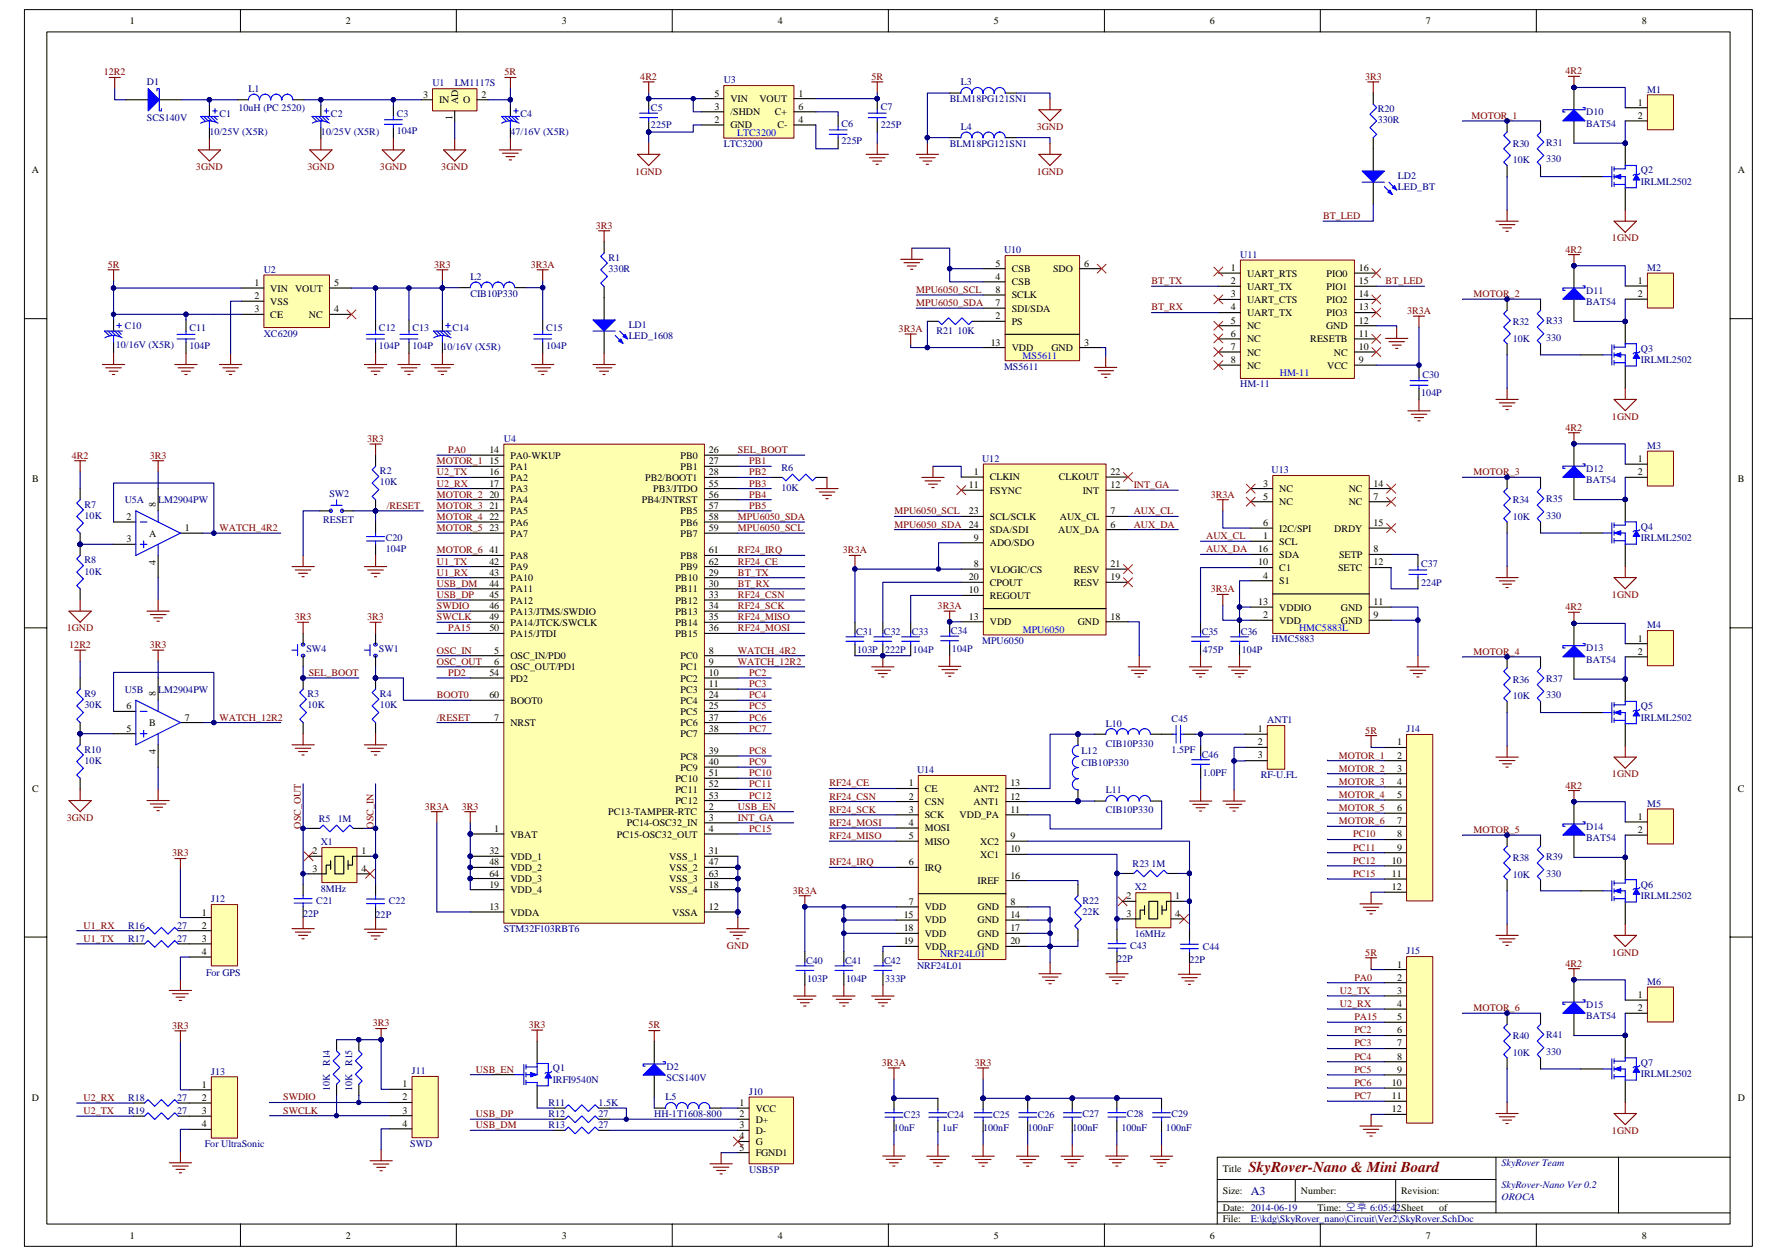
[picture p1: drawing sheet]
<svg xmlns="http://www.w3.org/2000/svg" width="297mm" height="210mm" viewBox="0 0 297 210" stroke-linecap="round" stroke-linejoin="round" font-family="sans-serif">
<defs><g id="words">
<text font-size="2.5" fill="#800000" x="208.7" y="195.9">SkyRover-Nano &amp; Mini Board</text>
<text font-size="2" fill="#000080" x="209.1" y="199.7">A3</text>
<g font-size="1.7">
<text x="21.7" y="4">1</text>
<text x="57.8" y="4">2</text>
<text x="93.9" y="4">3</text>
<text x="130" y="4">4</text>
<text x="166.1" y="4">5</text>
<text x="202.2" y="4">6</text>
<text x="238.4" y="4">7</text>
<text x="274.4" y="4">8</text>
<text x="70.7" y="16.3">3</text>
<text x="73.4" y="17.3">IN</text>
<text x="76.6" y="17.4" transform="rotate(-90 76.6 17.4)">AD</text>
<text x="77.4" y="17.3">O</text>
<text x="80.5" y="16.3">2</text>
<text x="119.4" y="16.2">5</text>
<text x="122.1" y="17.1">VIN</text>
<text x="126.9" y="17.1">VOUT</text>
<text x="133.5" y="16.2">1</text>
<text x="273.8" y="17.7">1</text>
<text x="75.6" y="20.1" transform="rotate(-90 75.6 20.1)">1</text>
<text x="119.4" y="18.3">3</text>
<text x="119.4" y="20.5">2</text>
<text x="122.1" y="19.3">/SHDN</text>
<text x="122.1" y="21.5">GND</text>
<text x="129.5" y="19.3">C+</text>
<text x="129.9" y="21.5">C-</text>
<text x="133.5" y="20.5">4</text>
<text x="133.5" y="18.3">6</text>
<text x="273.8" y="19.9">2</text>
<text x="5.3" y="29">A</text>
<text x="290.5" y="29">A</text>
<text x="42.5" y="47.8">1</text>
<text x="55.8" y="47.8">5</text>
<text x="166.4" y="44.6">5</text>
<text x="166.4" y="46.8">4</text>
<text x="169.1" y="45.5">CSB</text>
<text x="169.1" y="47.7">CSB</text>
<text x="176" y="45.5">SDO</text>
<text x="181.2" y="44.6">6</text>
<text x="205.8" y="45.3">1</text>
<text x="205.8" y="47.5">2</text>
<text x="208.4" y="46.2">UART_RTS</text>
<text x="221.8" y="46.2">PIO0</text>
<text x="227.1" y="45.3">16</text>
<text x="227.1" y="47.5">15</text>
<text x="273.8" y="47.5">1</text>
<text x="42.5" y="50">2</text>
<text x="42.5" y="52.2">3</text>
<text x="45.2" y="48.7">VIN</text>
<text x="45.2" y="50.9">VSS</text>
<text x="45.2" y="53.1">CE</text>
<text x="49.3" y="48.7">VOUT</text>
<text x="51.6" y="53.1">NC</text>
<text x="55.8" y="52.2">4</text>
<text x="166.4" y="49">8</text>
<text x="166.4" y="51.2">7</text>
<text x="166.4" y="53.4">2</text>
<text x="169.1" y="49.9">SCLK</text>
<text x="169.1" y="52.1">SDI/SDA</text>
<text x="205.8" y="49.7">3</text>
<text x="205.8" y="51.9">4</text>
<text x="208.4" y="48.4">UART_TX</text>
<text x="208.4" y="50.6">UART_CTS</text>
<text x="208.4" y="52.8">UART_TX</text>
<text x="221.8" y="52.8">PIO3</text>
<text x="221.8" y="50.6">PIO2</text>
<text x="221.8" y="48.4">PIO1</text>
<text x="227.1" y="51.9">13</text>
<text x="227.1" y="49.7">14</text>
<text x="273.8" y="49.7">2</text>
<text x="165.6" y="57.8">13</text>
<text x="169.1" y="54.3">PS</text>
<text x="169.1" y="58.7">VDD</text>
<text x="175.7" y="58.7">GND</text>
<text x="181.2" y="57.8">3</text>
<text x="205.8" y="54.1">5</text>
<text x="205.8" y="56.3">6</text>
<text x="205.8" y="58.5">7</text>
<text x="208.4" y="55">NC</text>
<text x="208.4" y="57.2">NC</text>
<text x="208.4" y="59.4">NC</text>
<text x="219" y="57.2">RESETB</text>
<text x="221.7" y="55">GND</text>
<text x="223" y="59.4">NC</text>
<text x="227.1" y="58.5">10</text>
<text x="227.1" y="54.1">12</text>
<text x="227.1" y="56.3">11</text>
<text x="205.8" y="60.7">8</text>
<text x="208.4" y="61.6">NC</text>
<text x="221.8" y="61.6">VCC</text>
<text x="227.1" y="60.7">9</text>
<text x="81.8" y="75.8">14</text>
<text x="81.8" y="77.6">15</text>
<text x="85.3" y="76.7">PA0-WKUP</text>
<text x="113.7" y="76.7">PB0</text>
<text x="118.5" y="75.8">26</text>
<text x="118.5" y="77.6">27</text>
<text x="273.8" y="77.2">1</text>
<text x="5.4" y="80.6">B</text>
<text x="81.8" y="79.5">16</text>
<text x="81.8" y="81.3">17</text>
<text x="81.8" y="83.2">20</text>
<text x="85.3" y="78.5">PA1</text>
<text x="85.3" y="80.4">PA2</text>
<text x="85.3" y="82.3">PA3</text>
<text x="107.9" y="80.4">PB2/BOOT1</text>
<text x="109.2" y="82.3">PB3/JTDO</text>
<text x="113.7" y="78.5">PB1</text>
<text x="118.5" y="81.3">55</text>
<text x="118.5" y="83.2">56</text>
<text x="118.5" y="79.5">28</text>
<text x="161.9" y="81.6">11</text>
<text x="162.8" y="79.4">1</text>
<text x="165.5" y="80.3">CLKIN</text>
<text x="165.5" y="82.5">FSYNC</text>
<text x="177" y="80.3">CLKOUT</text>
<text x="181" y="82.5">INT</text>
<text x="185.6" y="79.4">22</text>
<text x="185.6" y="81.6">12</text>
<text x="211.2" y="81.3">3</text>
<text x="211.2" y="83.5">5</text>
<text x="213.8" y="82.3">NC</text>
<text x="225.4" y="82.3">NC</text>
<text x="229.6" y="81.3">14</text>
<text x="229.6" y="83.5">7</text>
<text x="273.8" y="79.4">2</text>
<text x="290.5" y="80.6">B</text>
<text x="21.1" y="86.9">2</text>
<text x="25" y="89.7">A</text>
<text x="26.1" y="84.7" transform="rotate(-90 26.1 84.7)">8</text>
<text x="30.9" y="88.8">1</text>
<text x="81.8" y="85.1">21</text>
<text x="81.8" y="86.9">22</text>
<text x="81.8" y="88.8">23</text>
<text x="85.3" y="84.1">PA4</text>
<text x="85.3" y="86">PA5</text>
<text x="85.3" y="87.9">PA6</text>
<text x="85.3" y="89.7">PA7</text>
<text x="107.3" y="84.1">PB4/JNTRST</text>
<text x="113.7" y="86">PB5</text>
<text x="113.7" y="87.9">PB6</text>
<text x="113.7" y="89.7">PB7</text>
<text x="118.5" y="85.1">57</text>
<text x="118.5" y="86.9">58</text>
<text x="118.5" y="88.8">59</text>
<text x="161.9" y="86">23</text>
<text x="161.9" y="88.2">24</text>
<text x="165.5" y="86.9">SCL/SCLK</text>
<text x="165.5" y="89.1">SDA/SDI</text>
<text x="176.9" y="89.1">AUX_DA</text>
<text x="177.2" y="86.9">AUX_CL</text>
<text x="185.6" y="86">7</text>
<text x="185.6" y="88.2">6</text>
<text x="211.2" y="87.9">6</text>
<text x="213.8" y="84.5">NC</text>
<text x="213.8" y="88.9">I2C/SPI</text>
<text x="223" y="88.9">DRDY</text>
<text x="225.4" y="84.5">NC</text>
<text x="229.6" y="87.9">15</text>
<text x="21.1" y="90.7">3</text>
<text x="26.1" y="94.4" transform="rotate(-90 26.1 94.4)">4</text>
<text x="81.8" y="92.5">41</text>
<text x="81.8" y="94.4">42</text>
<text x="85.3" y="93.5">PA8</text>
<text x="85.3" y="95.3">PA9</text>
<text x="113.7" y="93.5">PB8</text>
<text x="113.7" y="95.3">PB9</text>
<text x="118.5" y="92.5">61</text>
<text x="118.5" y="94.4">62</text>
<text x="162.8" y="90.4">9</text>
<text x="162.8" y="94.8">8</text>
<text x="165.5" y="91.3">ADO/SDO</text>
<text x="165.5" y="95.7">VLOGIC/CS</text>
<text x="179.5" y="95.7">RESV</text>
<text x="185.6" y="94.8">21</text>
<text x="210.3" y="92.3">16</text>
<text x="210.3" y="94.5">10</text>
<text x="211.2" y="90.1">1</text>
<text x="213.8" y="91.1">SCL</text>
<text x="213.8" y="93.3">SDA</text>
<text x="213.8" y="95.5">C1</text>
<text x="223.7" y="95.5">SETC</text>
<text x="223.8" y="93.3">SETP</text>
<text x="229.6" y="92.3">8</text>
<text x="229.6" y="94.5">12</text>
<text x="81.8" y="96.2">43</text>
<text x="81.8" y="98.1">44</text>
<text x="81.8" y="100">45</text>
<text x="81.8" y="101.8">46</text>
<text x="85.3" y="97.2">PA10</text>
<text x="85.3" y="99">PA11</text>
<text x="85.3" y="100.9">PA12</text>
<text x="112.9" y="97.2">PB10</text>
<text x="112.9" y="99">PB11</text>
<text x="112.9" y="100.9">PB12</text>
<text x="118.5" y="96.2">29</text>
<text x="118.5" y="98.1">30</text>
<text x="118.5" y="100">33</text>
<text x="118.5" y="101.8">34</text>
<text x="161.9" y="97">20</text>
<text x="161.9" y="99.2">10</text>
<text x="165.5" y="97.9">CPOUT</text>
<text x="165.5" y="100.1">REGOUT</text>
<text x="179.5" y="97.9">RESV</text>
<text x="185.6" y="97">19</text>
<text x="210.3" y="101.1">13</text>
<text x="211.2" y="96.7">4</text>
<text x="213.8" y="97.7">S1</text>
<text x="229.6" y="101.1">11</text>
<text x="81.8" y="103.7">49</text>
<text x="81.8" y="105.6">50</text>
<text x="85.3" y="102.8">PA13/JTMS/SWDIO</text>
<text x="85.3" y="104.6">PA14/JTCK/SWCLK</text>
<text x="85.3" y="106.5">PA15/JTDI</text>
<text x="112.9" y="102.8">PB13</text>
<text x="112.9" y="104.6">PB14</text>
<text x="112.9" y="106.5">PB15</text>
<text x="118.5" y="103.7">35</text>
<text x="118.5" y="105.6">36</text>
<text x="161.9" y="103.6">13</text>
<text x="165.5" y="104.5">VDD</text>
<text x="180.1" y="104.5">GND</text>
<text x="185.6" y="103.6">18</text>
<text x="211.2" y="103.3">2</text>
<text x="213.8" y="102.1">VDDIO</text>
<text x="213.8" y="104.3">VDD</text>
<text x="224.1" y="102.1">GND</text>
<text x="224.1" y="104.3">GND</text>
<text x="229.6" y="103.3">9</text>
<text x="273.8" y="107.3">1</text>
<text x="81.8" y="113">54</text>
<text x="82.6" y="109.3">5</text>
<text x="82.6" y="111.1">6</text>
<text x="85.3" y="110.2">OSC_IN/PD0</text>
<text x="85.3" y="112.1">OSC_OUT/PD1</text>
<text x="85.3" y="113.9">PD2</text>
<text x="113.7" y="110.2">PC0</text>
<text x="113.7" y="112.1">PC1</text>
<text x="113.7" y="113.9">PC2</text>
<text x="118.5" y="109.3">8</text>
<text x="118.5" y="111.1">9</text>
<text x="118.5" y="113">10</text>
<text x="273.8" y="109.5">2</text>
<text x="21.1" y="118.6">6</text>
<text x="26.1" y="116.4" transform="rotate(-90 26.1 116.4)">8</text>
<text x="81.8" y="116.7">60</text>
<text x="85.3" y="117.7">BOOT0</text>
<text x="113.7" y="115.8">PC3</text>
<text x="113.7" y="117.7">PC4</text>
<text x="113.7" y="119.5">PC5</text>
<text x="118.5" y="114.9">11</text>
<text x="118.5" y="116.7">24</text>
<text x="118.5" y="118.6">25</text>
<text x="21.1" y="122.3">5</text>
<text x="25" y="121.4">B</text>
<text x="30.9" y="120.5">7</text>
<text x="82.6" y="120.5">7</text>
<text x="85.3" y="121.4">NRST</text>
<text x="113.7" y="121.4">PC6</text>
<text x="113.7" y="123.3">PC7</text>
<text x="118.5" y="120.5">37</text>
<text x="118.5" y="122.3">38</text>
<text x="210.2" y="122.4">1</text>
<text x="210.2" y="124.6">2</text>
<text x="233.5" y="124.6">1</text>
<text x="26.1" y="126.1" transform="rotate(-90 26.1 126.1)">4</text>
<text x="112.9" y="130.7">PC10</text>
<text x="113.7" y="127">PC8</text>
<text x="113.7" y="128.8">PC9</text>
<text x="118.5" y="129.8">51</text>
<text x="118.5" y="131.6">52</text>
<text x="118.5" y="126">39</text>
<text x="118.5" y="127.9">40</text>
<text x="151.9" y="131.5">1</text>
<text x="168.9" y="131.5">13</text>
<text x="210.2" y="126.8">3</text>
<text x="233.5" y="126.8">2</text>
<text x="233.5" y="129">3</text>
<text x="233.5" y="131.2">4</text>
<text x="5.4" y="132.3">C</text>
<text x="101.7" y="136.3">PC13-TAMPER-RTC</text>
<text x="112.9" y="132.6">PC11</text>
<text x="112.9" y="134.4">PC12</text>
<text x="118.5" y="137.2">3</text>
<text x="118.5" y="133.5">53</text>
<text x="118.5" y="135.4">2</text>
<text x="151.9" y="133.7">2</text>
<text x="151.9" y="135.9">3</text>
<text x="154.6" y="132.4">CE</text>
<text x="154.6" y="134.6">CSN</text>
<text x="154.6" y="136.8">SCK</text>
<text x="160.4" y="136.8">VDD_PA</text>
<text x="162.7" y="132.4">ANT2</text>
<text x="162.7" y="134.6">ANT1</text>
<text x="168.9" y="133.7">12</text>
<text x="168.9" y="135.9">11</text>
<text x="233.5" y="133.4">5</text>
<text x="233.5" y="135.6">6</text>
<text x="233.5" y="137.8">7</text>
<text x="273.8" y="137.1">1</text>
<text x="290.5" y="132.3">C</text>
<text x="52.2" y="142.8">2</text>
<text x="60.4" y="142.8">1</text>
<text x="81.8" y="142.8">32</text>
<text x="82.6" y="139.1">1</text>
<text x="85.3" y="140">VBAT</text>
<text x="85.3" y="143.7">VDD_1</text>
<text x="103.1" y="140">PC15-OSC32_OUT</text>
<text x="104.8" y="138.2">PC14-OSC32_IN</text>
<text x="111.9" y="143.7">VSS_1</text>
<text x="118.5" y="139.1">4</text>
<text x="118.5" y="142.8">31</text>
<text x="151.9" y="138.1">4</text>
<text x="151.9" y="140.3">5</text>
<text x="154.6" y="139">MOSI</text>
<text x="154.6" y="141.2">MISO</text>
<text x="163.9" y="141.2">XC2</text>
<text x="163.9" y="143.4">XC1</text>
<text x="168.9" y="140.3">9</text>
<text x="168.9" y="142.5">10</text>
<text x="233.5" y="140">8</text>
<text x="233.5" y="142.2">9</text>
<text x="273.8" y="139.3">2</text>
<text x="52.2" y="145.7">3</text>
<text x="60.4" y="145.7">4</text>
<text x="81.8" y="144.7">48</text>
<text x="81.8" y="146.5">64</text>
<text x="81.8" y="148.4">19</text>
<text x="85.3" y="145.6">VDD_2</text>
<text x="85.3" y="147.5">VDD_3</text>
<text x="85.3" y="149.3">VDD_4</text>
<text x="111.9" y="145.6">VSS_2</text>
<text x="111.9" y="147.5">VSS_3</text>
<text x="111.9" y="149.3">VSS_4</text>
<text x="118.5" y="144.7">47</text>
<text x="118.5" y="146.5">63</text>
<text x="118.5" y="148.4">18</text>
<text x="151.9" y="144.7">6</text>
<text x="154.6" y="145.6">IRQ</text>
<text x="163.4" y="147.8">IREF</text>
<text x="168.9" y="146.9">16</text>
<text x="232.7" y="144.4">10</text>
<text x="232.7" y="146.6">11</text>
<text x="232.7" y="148.8">12</text>
<text x="33.7" y="153.1">1</text>
<text x="33.7" y="155.3">2</text>
<text x="81.8" y="152.1">13</text>
<text x="85.3" y="153.1">VDDA</text>
<text x="112.3" y="153.1">VSSA</text>
<text x="118.5" y="152.1">12</text>
<text x="151.1" y="153.5">15</text>
<text x="151.1" y="155.7">18</text>
<text x="151.9" y="151.3">7</text>
<text x="154.6" y="152.2">VDD</text>
<text x="154.6" y="154.4">VDD</text>
<text x="163.4" y="152.2">GND</text>
<text x="163.4" y="154.4">GND</text>
<text x="168.9" y="151.3">8</text>
<text x="168.9" y="153.5">14</text>
<text x="168.9" y="155.7">17</text>
<text x="188.3" y="150.3">2</text>
<text x="188.3" y="153.3">3</text>
<text x="196.5" y="150.3">1</text>
<text x="196.5" y="153.3">4</text>
<text x="33.7" y="157.5">3</text>
<text x="33.7" y="159.7">4</text>
<text x="151.1" y="157.9">19</text>
<text x="154.6" y="156.6">VDD</text>
<text x="154.6" y="158.8">VDD</text>
<text x="163.4" y="156.6">GND</text>
<text x="163.4" y="158.8">GND</text>
<text x="168.9" y="157.9">20</text>
<text x="233.5" y="161.8">1</text>
<text x="233.5" y="164">2</text>
<text x="233.5" y="166.2">3</text>
<text x="273.8" y="166.8">1</text>
<text x="233.5" y="168.4">4</text>
<text x="233.5" y="170.5">5</text>
<text x="233.5" y="172.7">6</text>
<text x="273.8" y="169">2</text>
<text x="233.5" y="174.9">7</text>
<text x="233.5" y="177.1">8</text>
<text x="233.5" y="179.3">9</text>
<text x="5.3" y="184">D</text>
<text x="33.7" y="181.8">1</text>
<text x="33.7" y="184">2</text>
<text x="67.3" y="181.8">1</text>
<text x="67.3" y="184">2</text>
<text x="123.6" y="184.9">1</text>
<text x="126.3" y="185.8">VCC</text>
<text x="232.7" y="181.5">10</text>
<text x="232.7" y="183.7">11</text>
<text x="232.7" y="185.9">12</text>
<text x="290.5" y="184">D</text>
<text x="33.7" y="186.2">3</text>
<text x="33.7" y="188.4">4</text>
<text x="67.3" y="186.2">3</text>
<text x="67.3" y="188.4">4</text>
<text x="123.6" y="186.8">2</text>
<text x="123.6" y="188.6">3</text>
<text x="123.6" y="190.5">4</text>
<text x="126.3" y="187.7">D+</text>
<text x="126.3" y="189.6">D-</text>
<text x="126.3" y="191.4">G</text>
<text x="123.6" y="192.4">5</text>
<text x="126.3" y="193.3">FGND1</text>
<text x="204.4" y="195.9">Title</text>
<text x="204.4" y="199.6">Size:</text>
<text x="204.4" y="202.4">Date: 2014-06-19</text>
<text x="217.5" y="199.6">Number:</text>
<text x="220.3" y="202.4">Time: 오후 6:05:42Sheet</text>
<text x="234.2" y="199.6">Revision:</text>
<text x="240.6" y="202.4">of</text>
<text x="21.7" y="207.1">1</text>
<text x="57.8" y="207.1">2</text>
<text x="93.9" y="207.1">3</text>
<text x="130" y="207.1">4</text>
<text x="166.1" y="207.1">5</text>
<text x="202.2" y="207.1">6</text>
<text x="204.4" y="204.3">File:</text>
<text x="238.4" y="207.1">7</text>
<text x="274.4" y="207.1">8</text>
</g>
<g font-size="1.7" fill="#800000">
<text x="17.4" y="12.6">12R2</text>
<text x="84.3" y="12.6">5R</text>
<text x="107" y="13.4">4R2</text>
<text x="145.7" y="13.4">5R</text>
<text x="228.2" y="13.4">3R3</text>
<text x="261.7" y="12.4">4R2</text>
<text x="173.3" y="21.7">3GND</text>
<text x="246" y="19.9">MOTOR_1</text>
<text x="32.8" y="28.4">3GND</text>
<text x="51.4" y="28.4">3GND</text>
<text x="63.5" y="28.4">3GND</text>
<text x="73.8" y="28.4">3GND</text>
<text x="106.2" y="29.2">1GND</text>
<text x="173.3" y="29.2">1GND</text>
<text x="99.6" y="38.2">3R3</text>
<text x="221.2" y="36.6">BT_LED</text>
<text x="269.4" y="40.4">1GND</text>
<text x="18" y="44.7">5R</text>
<text x="72.6" y="44.7">3R3</text>
<text x="88.7" y="44.7">3R3A</text>
<text x="192.5" y="47.5">BT_TX</text>
<text x="231.6" y="47.5">BT_LED</text>
<text x="261.7" y="42.2">4R2</text>
<text x="153.2" y="49">MPU6050_SCL</text>
<text x="153.2" y="51.2">MPU6050_SDA</text>
<text x="192.5" y="51.9">BT_RX</text>
<text x="235.2" y="52.5">3R3A</text>
<text x="246.3" y="49.7">MOTOR_2</text>
<text x="150.2" y="55.5">3R3A</text>
<text x="261.7" y="72">4R2</text>
<text x="269.4" y="70.2">1GND</text>
<text x="12" y="76.7">4R2</text>
<text x="25" y="76.7">3R3</text>
<text x="61.4" y="73.9">3R3</text>
<text x="73" y="77.6">MOTOR_1</text>
<text x="74.9" y="75.8">PA0</text>
<text x="123.4" y="75.8">SEL_BOOT</text>
<text x="125.2" y="77.6">PB1</text>
<text x="73" y="83.2">MOTOR_2</text>
<text x="73" y="79.5">U2_TX</text>
<text x="73" y="81.3">U2_RX</text>
<text x="125.2" y="83.2">PB4</text>
<text x="125.2" y="81.3">PB3</text>
<text x="125.2" y="79.5">PB2</text>
<text x="189.5" y="81.6">INT_GA</text>
<text x="202.4" y="83.2">3R3A</text>
<text x="246.3" y="79.4">MOTOR_3</text>
<text x="36.7" y="88.8">WATCH_4R2</text>
<text x="64.6" y="85.1">/RESET</text>
<text x="73" y="88.8">MOTOR_5</text>
<text x="73" y="86.9">MOTOR_4</text>
<text x="73" y="85.1">MOTOR_3</text>
<text x="123.4" y="88.8">MPU6050_SCL</text>
<text x="123.4" y="86.9">MPU6050_SDA</text>
<text x="125.2" y="85.1">PB5</text>
<text x="149.5" y="86">MPU6050_SCL</text>
<text x="149.5" y="88.2">MPU6050_SDA</text>
<text x="189.5" y="86">AUX_CL</text>
<text x="189.5" y="88.2">AUX_DA</text>
<text x="73" y="94.4">U1_TX</text>
<text x="73" y="92.5">MOTOR_6</text>
<text x="123.4" y="94.4">RF24_CE</text>
<text x="123.4" y="92.5">RF24_IRQ</text>
<text x="140.9" y="92.5">3R3A</text>
<text x="201.6" y="90.1">AUX_CL</text>
<text x="201.6" y="92.3">AUX_DA</text>
<text x="73" y="101.8">SWDIO</text>
<text x="73" y="100">USB_DP</text>
<text x="73" y="98.1">USB_DM</text>
<text x="73" y="96.2">U1_RX</text>
<text x="123.4" y="101.8">RF24_SCK</text>
<text x="123.4" y="100">RF24_CSN</text>
<text x="123.4" y="98.1">BT_RX</text>
<text x="123.4" y="96.2">BT_TX</text>
<text x="156.7" y="101.8">3R3A</text>
<text x="202.4" y="99">3R3A</text>
<text x="269.4" y="99.9">1GND</text>
<text x="11.2" y="105.6">1GND</text>
<text x="49.3" y="103.7">3R3</text>
<text x="61.4" y="103.7">3R3</text>
<text x="73" y="103.7">SWCLK</text>
<text x="74.9" y="105.6">PA15</text>
<text x="123.4" y="105.6">RF24_MOSI</text>
<text x="123.4" y="103.7">RF24_MISO</text>
<text x="261.7" y="102">4R2</text>
<text x="11.6" y="108.4">12R2</text>
<text x="25" y="108.4">3R3</text>
<text x="51.6" y="113">SEL_BOOT</text>
<text x="73" y="111.1">OSC_OUT</text>
<text x="73" y="109.3">OSC_IN</text>
<text x="74.9" y="113">PD2</text>
<text x="123.4" y="111.1">WATCH_12R2</text>
<text x="123.4" y="109.3">WATCH_4R2</text>
<text x="125.2" y="113">PC2</text>
<text x="246.3" y="109.5">MOTOR_4</text>
<text x="73" y="116.7">BOOT0</text>
<text x="125.2" y="118.6">PC5</text>
<text x="125.2" y="116.7">PC4</text>
<text x="125.2" y="114.9">PC3</text>
<text x="36.7" y="120.5">WATCH_12R2</text>
<text x="73" y="120.5">/RESET</text>
<text x="125.2" y="122.3">PC7</text>
<text x="125.2" y="120.5">PC6</text>
<text x="228.2" y="122.6">5R</text>
<text x="125.2" y="131.6">PC11</text>
<text x="125.2" y="129.8">PC10</text>
<text x="125.2" y="127.9">PC9</text>
<text x="125.2" y="126">PC8</text>
<text x="138.6" y="131.5">RF24_CE</text>
<text x="223.8" y="131.2">MOTOR_3</text>
<text x="223.8" y="129">MOTOR_2</text>
<text x="223.8" y="126.8">MOTOR_1</text>
<text x="261.7" y="131.8">4R2</text>
<text x="269.4" y="130">1GND</text>
<text x="11.2" y="137.2">3GND</text>
<text x="71" y="135.4">3R3A</text>
<text x="77.2" y="135.4">3R3</text>
<text x="123.4" y="137.2">INT_GA</text>
<text x="123.4" y="135.4">USB_EN</text>
<text x="125.2" y="133.5">PC12</text>
<text x="138.6" y="135.9">RF24_SCK</text>
<text x="138.6" y="133.7">RF24_CSN</text>
<text x="223.8" y="137.8">MOTOR_6</text>
<text x="223.8" y="135.6">MOTOR_5</text>
<text x="223.8" y="133.4">MOTOR_4</text>
<text x="28.8" y="143.2">3R3</text>
<text x="50.3" y="138.5" transform="rotate(-90 50.3 138.5)">OSC_OUT</text>
<text x="62.4" y="138.5" transform="rotate(-90 62.4 138.5)">OSC_IN</text>
<text x="125.2" y="139.1">PC15</text>
<text x="138.6" y="138.1">RF24_MOSI</text>
<text x="138.6" y="140.3">RF24_MISO</text>
<text x="226.2" y="140">PC10</text>
<text x="226.2" y="142.2">PC11</text>
<text x="246.3" y="139.3">MOTOR_5</text>
<text x="132.5" y="149.4">3R3A</text>
<text x="138.6" y="144.7">RF24_IRQ</text>
<text x="226.2" y="144.4">PC12</text>
<text x="226.2" y="146.6">PC15</text>
<text x="14" y="155.3">U1_RX</text>
<text x="14" y="157.5">U1_TX</text>
<text x="121.5" y="158.6">GND</text>
<text x="228.2" y="159.8">5R</text>
<text x="261.7" y="161.6">4R2</text>
<text x="269.4" y="159.8">1GND</text>
<text x="224" y="166.2">U2_TX</text>
<text x="226.4" y="164">PA0</text>
<text x="28.8" y="172">3R3</text>
<text x="62.3" y="171.6">3R3</text>
<text x="88.4" y="171.9">3R3</text>
<text x="108.4" y="171.9">5R</text>
<text x="224" y="168.4">U2_RX</text>
<text x="226.4" y="170.5">PA15</text>
<text x="226.4" y="172.7">PC2</text>
<text x="246.3" y="169">MOTOR_6</text>
<text x="79.6" y="179.3">USB_EN</text>
<text x="147.4" y="178.2">3R3A</text>
<text x="162.9" y="178.2">3R3</text>
<text x="226.4" y="179.3">PC5</text>
<text x="226.4" y="177.1">PC4</text>
<text x="226.4" y="174.9">PC3</text>
<text x="14" y="184">U2_RX</text>
<text x="47.3" y="184">SWDIO</text>
<text x="226.4" y="183.7">PC7</text>
<text x="226.4" y="181.5">PC6</text>
<text x="14" y="186.2">U2_TX</text>
<text x="47.3" y="186.2">SWCLK</text>
<text x="79.6" y="186.8">USB_DP</text>
<text x="79.6" y="188.6">USB_DM</text>
<text x="269.4" y="189.5">1GND</text>
</g>
<g font-size="1.7" fill="#000080">
<text x="24.6" y="14.3">D1</text>
<text x="41.5" y="15.4">L1</text>
<text x="72.3" y="14.5">U1</text>
<text x="76" y="14.5">LM1117S</text>
<text x="121" y="13.9">U3</text>
<text x="158.7" y="17.1">BLM18PG121SN1</text>
<text x="160.6" y="14.3">L3</text>
<text x="275.4" y="15.5">M1</text>
<text x="24.6" y="20.2">SCS140V</text>
<text x="35" y="22.6">10/25V (X5R)</text>
<text x="36.7" y="19.5">C1</text>
<text x="39.9" y="18.6">10uH (PC 2520)</text>
<text x="53.7" y="22.6">10/25V (X5R)</text>
<text x="55.3" y="19.5">C2</text>
<text x="66.3" y="19.5">C3</text>
<text x="66.3" y="22.5">104P</text>
<text x="85.3" y="22.6">47/16V (X5R)</text>
<text x="87" y="19.5">C4</text>
<text x="108.8" y="18.6">C5</text>
<text x="108.8" y="21.4">225P</text>
<text x="140.7" y="21.2">C6</text>
<text x="147.2" y="18.4">C7</text>
<text x="147.2" y="21.4">225P</text>
<text x="160.6" y="21.7">L4</text>
<text x="230.3" y="18.8">R20</text>
<text x="230.3" y="20.6">330R</text>
<text x="265.2" y="19.3">D10</text>
<text x="265.2" y="21.2">BAT54</text>
<text x="121" y="24.6">LTC3200</text>
<text x="140.7" y="24.2">225P</text>
<text x="158.7" y="24.5">BLM18PG121SN1</text>
<text x="233.7" y="29.9">LD2</text>
<text x="252.9" y="24.5">R30</text>
<text x="252.9" y="27.3">10K</text>
<text x="258.5" y="27.2">330</text>
<text x="258.5" y="24.4">R31</text>
<text x="274.3" y="29">Q2</text>
<text x="233.7" y="31.8">LED_BT</text>
<text x="274.3" y="30.9">IRLML2502</text>
<text x="44.1" y="45.6">U2</text>
<text x="78.6" y="46.8">L2</text>
<text x="101.7" y="43.6">R1</text>
<text x="101.7" y="45.5">330R</text>
<text x="167.8" y="42.4">U10</text>
<text x="207.3" y="43.1">U11</text>
<text x="275.4" y="45.3">M2</text>
<text x="78.6" y="49.6">CIB10P330</text>
<text x="265.2" y="49.1">D11</text>
<text x="265.2" y="51">BAT54</text>
<text x="19.4" y="58.2">10/16V (X5R)</text>
<text x="20.8" y="55">C10</text>
<text x="31.7" y="55.4">C11</text>
<text x="31.7" y="58.4">104P</text>
<text x="44.1" y="56.3">XC6209</text>
<text x="63.3" y="55.4">C12</text>
<text x="63.3" y="58.4">104P</text>
<text x="68.9" y="55.4">C13</text>
<text x="68.9" y="58.4">104P</text>
<text x="74" y="58.5">10/16V (X5R)</text>
<text x="75.6" y="55.4">C14</text>
<text x="91.3" y="55.4">C15</text>
<text x="91.3" y="58.4">104P</text>
<text x="105.1" y="54.8">LD1</text>
<text x="105.1" y="56.7">LED_1608</text>
<text x="156.5" y="55.9">R21 10K</text>
<text x="252.9" y="54.3">R32</text>
<text x="252.9" y="57.1">10K</text>
<text x="258.5" y="57">330</text>
<text x="258.5" y="54.2">R33</text>
<text x="274.3" y="58.8">Q3</text>
<text x="167.8" y="61.8">MS5611</text>
<text x="207.3" y="64.8">HM-11</text>
<text x="237.8" y="63.1">C30</text>
<text x="274.3" y="60.7">IRLML2502</text>
<text x="237.6" y="66.3">104P</text>
<text x="84.2" y="73.9">U4</text>
<text x="164.2" y="77.2">U12</text>
<text x="275.4" y="75">M3</text>
<text x="55.1" y="83">SW2</text>
<text x="63.5" y="79.3">R2</text>
<text x="63.5" y="81.2">10K</text>
<text x="130.6" y="78.7">R6</text>
<text x="130.6" y="82.1">10K</text>
<text x="212.6" y="79.1">U13</text>
<text x="258.5" y="83.9">R35</text>
<text x="265.2" y="78.9">D12</text>
<text x="265.2" y="80.8">BAT54</text>
<text x="14.1" y="84.9">R7</text>
<text x="14.1" y="86.7">10K</text>
<text x="20.8" y="84.1">U5A</text>
<text x="26.4" y="84.1">LM2904PW</text>
<text x="54" y="87.5">RESET</text>
<text x="252.9" y="84.1">R34</text>
<text x="252.9" y="86.9">10K</text>
<text x="258.5" y="86.7">330</text>
<text x="274.3" y="88.6">Q4</text>
<text x="14.1" y="94.2">R8</text>
<text x="64.5" y="90.5">C20</text>
<text x="64.5" y="92.3">104P</text>
<text x="237.6" y="94.7">C37</text>
<text x="274.3" y="90.4">IRLML2502</text>
<text x="14.1" y="96.1">10K</text>
<text x="237.6" y="97.9">224P</text>
<text x="143.1" y="106.1">C31</text>
<text x="147.8" y="106.1">C32</text>
<text x="152.4" y="106.1">C33</text>
<text x="158.9" y="106">C34</text>
<text x="164.2" y="107.7">MPU6050</text>
<text x="200.9" y="106.1">C35</text>
<text x="207.4" y="106.1">C36</text>
<text x="212.6" y="107.4">HMC5883</text>
<text x="275.4" y="105.1">M4</text>
<text x="51.2" y="109">SW4</text>
<text x="63.3" y="109">SW1</text>
<text x="143.3" y="109.1">103P</text>
<text x="148" y="109.1">222P</text>
<text x="152.6" y="109.1">104P</text>
<text x="159.1" y="109">104P</text>
<text x="201.1" y="109.1">475P</text>
<text x="207.6" y="109.1">104P</text>
<text x="258.5" y="114">R37</text>
<text x="265.2" y="108.9">D13</text>
<text x="265.2" y="110.8">BAT54</text>
<text x="14.1" y="116.5">R9</text>
<text x="14.1" y="118.4">30K</text>
<text x="20.8" y="115.8">U5B</text>
<text x="26.4" y="115.8">LM2904PW</text>
<text x="51.4" y="116.5">R3</text>
<text x="51.4" y="118.4">10K</text>
<text x="63.5" y="116.5">R4</text>
<text x="63.5" y="118.4">10K</text>
<text x="252.9" y="114.1">R36</text>
<text x="252.9" y="116.9">10K</text>
<text x="258.5" y="116.8">330</text>
<text x="274.3" y="118.6">Q5</text>
<text x="14.1" y="125.9">R10</text>
<text x="184.9" y="121.5">L10</text>
<text x="184.9" y="124.8">CIB10P330</text>
<text x="195.9" y="120.7">C45</text>
<text x="195.9" y="125.9">1.5PF</text>
<text x="211.8" y="120.9">ANT1</text>
<text x="235.1" y="122.4">J14</text>
<text x="274.3" y="120.5">IRLML2502</text>
<text x="14.1" y="127.7">10K</text>
<text x="153.3" y="129.3">U14</text>
<text x="180.8" y="126.1">L12</text>
<text x="180.8" y="128">CIB10P330</text>
<text x="200.9" y="126.7">C46</text>
<text x="201.1" y="129.7">1.0PF</text>
<text x="210.8" y="130">RF-U.FL</text>
<text x="53.3" y="137.4">R5</text>
<text x="56.4" y="137.5">1M</text>
<text x="184.9" y="132.7">L11</text>
<text x="184.9" y="136">CIB10P330</text>
<text x="275.4" y="134.9">M5</text>
<text x="53.6" y="141.3">X1</text>
<text x="252.9" y="143.9">R38</text>
<text x="258.5" y="143.8">R39</text>
<text x="265.2" y="138.7">D14</text>
<text x="265.2" y="140.6">BAT54</text>
<text x="53.6" y="149.1">8MHz</text>
<text x="189.3" y="144.9">R23</text>
<text x="189.7" y="148.9">X2</text>
<text x="192.5" y="145">1M</text>
<text x="252.9" y="146.7">10K</text>
<text x="258.5" y="146.6">330</text>
<text x="274.3" y="148.4">Q6</text>
<text x="21.4" y="155.3">R16</text>
<text x="29.6" y="155.3">27</text>
<text x="35.3" y="150.9">J12</text>
<text x="50.7" y="153.3">22P</text>
<text x="52.9" y="151.1">C21</text>
<text x="62.8" y="153.4">22P</text>
<text x="65" y="151.2">C22</text>
<text x="84.2" y="155.9">STM32F103RBT6</text>
<text x="181" y="151.1">R22</text>
<text x="181" y="153">22K</text>
<text x="274.3" y="150.3">IRLML2502</text>
<text x="21.4" y="157.5">R17</text>
<text x="29.6" y="157.5">27</text>
<text x="134.7" y="161.1">C40</text>
<text x="141.3" y="161.1">C41</text>
<text x="147.8" y="161.1">C42</text>
<text x="153.3" y="161.9">NRF24L01</text>
<text x="186.7" y="160.9">22P</text>
<text x="188.9" y="158.7">C43</text>
<text x="189.7" y="156.6">16MHz</text>
<text x="198.8" y="161">22P</text>
<text x="201" y="158.7">C44</text>
<text x="235.1" y="159.6">J15</text>
<text x="34.5" y="163.1">For GPS</text>
<text x="134.9" y="164.1">103P</text>
<text x="141.5" y="164.1">104P</text>
<text x="148" y="164.1">333P</text>
<text x="275.4" y="164.6">M6</text>
<text x="252.9" y="173.7">R40</text>
<text x="258.5" y="173.5">R41</text>
<text x="265.2" y="168.5">D15</text>
<text x="265.2" y="170.3">BAT54</text>
<text x="35.3" y="179.6">J13</text>
<text x="55.2" y="178.2" transform="rotate(-90 55.2 178.2)">R14</text>
<text x="58.9" y="178.2" transform="rotate(-90 58.9 178.2)">R15</text>
<text x="68.9" y="179.6">J11</text>
<text x="92.4" y="179.1">Q1</text>
<text x="111.4" y="178.8">D2</text>
<text x="252.9" y="176.5">10K</text>
<text x="258.5" y="176.3">330</text>
<text x="274.3" y="178.2">Q7</text>
<text x="21.4" y="184.1">R18</text>
<text x="29.6" y="184.1">27</text>
<text x="55.2" y="182.4" transform="rotate(-90 55.2 182.4)">10K</text>
<text x="58.9" y="182.4" transform="rotate(-90 58.9 182.4)">10K</text>
<text x="91.7" y="184.9">R11</text>
<text x="92.4" y="181">IRFI9540N</text>
<text x="100.1" y="184.9">1.5K</text>
<text x="111.2" y="184">L5</text>
<text x="111.4" y="180.7">SCS140V</text>
<text x="125.2" y="183">J10</text>
<text x="274.3" y="180">IRLML2502</text>
<text x="21.4" y="186.3">R19</text>
<text x="29.6" y="186.3">27</text>
<text x="34.3" y="191.8">For UltraSonic</text>
<text x="68.6" y="191.8">SWD</text>
<text x="91.7" y="186.8">R12</text>
<text x="91.7" y="188.6">R13</text>
<text x="100.1" y="186.8">27</text>
<text x="100.1" y="188.6">27</text>
<text x="109.4" y="186.8">HH-1T1608-800</text>
<text x="149.4" y="189.1">10nF</text>
<text x="151.1" y="186.9">C23</text>
<text x="157.5" y="189.1">1uF</text>
<text x="158.4" y="186.9">C24</text>
<text x="164.3" y="189.1">100nF</text>
<text x="166" y="186.9">C25</text>
<text x="171.8" y="189.1">100nF</text>
<text x="173.5" y="186.9">C26</text>
<text x="179.3" y="189.1">100nF</text>
<text x="180.9" y="186.8">C27</text>
<text x="187.4" y="189.1">100nF</text>
<text x="188.4" y="186.8">C28</text>
<text x="194.9" y="189.1">100nF</text>
<text x="195.8" y="186.8">C29</text>
<text x="125.2" y="196.1">USB5P</text>
<text x="251" y="195">SkyRover Team</text>
<text x="251" y="198.7">SkyRover-Nano Ver 0.2</text>
<text x="251" y="200.6">OROCA</text>
<text x="209.1" y="204.3">E:\kdg\SkyRover_nano\Circuit\Ver2\SkyRover.SchDoc</text>
</g>
<g font-size="1.7" fill="#00f">
<text x="123.3" y="22.7">LTC3200</text>
<text x="170.9" y="60">MS5611</text>
<text x="213.9" y="62.9">HM-11</text>
<text x="171" y="105.8">MPU6050</text>
<text x="217.1" y="105.5">HMC5883L</text>
<text x="157.1" y="160.1">NRF24L01</text>
</g>
</g></defs>
<path d="M4.1 1.6h288.8v206.8h-288.8z" fill="none" stroke="#000" stroke-width=".17"/>
<path d="M7.8 5.4h281.4v199.2h-281.4z" fill="#fff"/>
<g fill="none" stroke="#000" stroke-width=".17">
<path d="M7.8 5.3h281.4v199.3h-281.4zM40.2 1.6v3.7M76.3 1.6v3.7M112.4 1.6v3.7M148.5 1.6v3.7M184.6 1.6v3.7M220.7 1.6v3.7M256.8 1.6v3.7M4.1 53.3h3.7M289.2 53.3h3.7M4.1 105h3.7M289.2 105h3.7"/>
<path d="M4.1 156.7h3.7M289.2 156.7h3.7M203.5 197.2h46.6M216.5 197.2v3.7M233.3 197.2v5.6M250.1 193.5v9.3M270.5 193.5h-67v11.1M289.2 193.5h-18.7v9.3M40.2 204.6v3.8M76.3 204.6v3.8M112.4 204.6v3.8M148.5 204.6v3.8"/>
<path d="M184.6 204.6v3.8M203.5 200.9h46.6M203.5 202.8h85.7M220.7 204.6v3.8M256.8 204.6v3.8"/>
</g>
<path d="M84.2 74.3h33.5v80h-33.5z" fill="#ffffb0"/>
<path d="M84.2 74.3h33.5v80h-33.5z" fill="none" stroke="#800000" stroke-width=".17"/>
<g fill="none" stroke="#000" stroke-width=".19">
<path d="M78.6 76.1h5.6M78.6 78h5.6M78.6 79.8h5.6M117.7 76.1h5.6M117.7 78h5.6M117.7 79.8h5.6M78.6 81.7h5.6M78.6 83.5h5.6M78.6 85.4h5.6M78.6 87.3h5.6M78.6 89.1h5.6M78.6 92.9h5.6"/>
<path d="M78.6 94.7h5.6M78.6 96.6h5.6M78.6 98.4h5.6M117.7 81.7h5.6M117.7 83.5h5.6M117.7 85.4h5.6M117.7 87.3h5.6M117.7 89.1h5.6M117.7 92.9h5.6M117.7 94.7h5.6M117.7 96.6h5.6M117.7 98.4h5.6"/>
<path d="M78.6 117.1h5.6M78.6 109.6h5.6M78.6 111.5h5.6M78.6 100.3h5.6M78.6 102.2h5.6M78.6 104h5.6M78.6 105.9h5.6M78.6 113.3h5.6M117.7 117.1h5.6M117.7 109.6h5.6M117.7 111.5h5.6M117.7 100.3h5.6"/>
<path d="M117.7 102.2h5.6M117.7 104h5.6M117.7 105.9h5.6M117.7 113.3h5.6M117.7 115.2h5.6M117.7 118.9h5.6M78.6 120.8h5.6M78.6 139.4h5.6M117.7 120.8h5.6M117.7 122.7h5.6M117.7 126.4h5.6M117.7 128.2h5.6"/>
<path d="M117.7 130.1h5.6M117.7 132h5.6M117.7 133.8h5.6M117.7 135.7h5.6M117.7 137.6h5.6M117.7 139.4h5.6M78.6 143.2h5.6M78.6 145h5.6M78.6 146.9h5.6M78.6 148.7h5.6M78.6 152.5h5.6M117.7 143.2h5.6"/>
<path d="M117.7 145h5.6M117.7 146.9h5.6M117.7 148.7h5.6M117.7 152.5h5.6"/>
</g>
<g fill="#000080" stroke="#000080" stroke-width=".17">
<circle cx="78.6" cy="139.4" r=".36"/>
<circle cx="78.6" cy="143.2" r=".36"/>
<circle cx="78.6" cy="145" r=".36"/>
<circle cx="78.6" cy="146.9" r=".36"/>
<circle cx="123.3" cy="145" r=".36"/>
<circle cx="123.3" cy="146.9" r=".36"/>
<circle cx="123.3" cy="148.7" r=".36"/>
<circle cx="123.3" cy="152.5" r=".36"/>
</g>
<g fill="none" stroke="#000080" stroke-width=".19">
<path d="M73 79.8h5.6M73 78h5.6M73 76.1h5.6M123.3 79.8h5.6M123.3 78h5.6M123.3 76.1h11.2M73 98.4h5.6M73 96.6h5.6M73 94.7h5.6M73 92.9h5.6M73 89.1h5.6M73 87.3h5.6"/>
<path d="M73 85.4h5.6M73 83.5h5.6M73 81.7h5.6M123.3 98.4h11.2M123.3 96.6h11.2M123.3 94.7h11.2M123.3 92.9h11.2M123.3 89.1h11.2M123.3 87.3h11.2M123.3 85.4h5.6M123.3 83.5h5.6M123.3 81.7h5.6"/>
<path d="M73 105.9h5.6M73 104h5.6M73 102.2h5.6M73 100.3h5.6M73 109.6h5.6M73 111.5h5.6M73 113.3h5.6M73 117.1h5.6M123.3 105.9h11.2M123.3 104h11.2M123.3 102.2h11.2M123.3 100.3h11.2"/>
<path d="M123.3 109.6h11.2M123.3 111.5h11.2M123.3 113.3h5.6M123.3 117.1h5.6M123.3 115.2h5.6M123.3 118.9h5.6M73 120.8h5.6M73 137.6v14.9h5.6M78.6 137.6v11.1M123.3 120.8h5.6M123.3 122.7h5.6M123.3 126.4h5.6"/>
<path d="M123.3 128.2h5.6M123.3 130.1h5.6M123.3 132h5.6M123.3 133.8h5.6M123.3 135.7h9.3M123.3 137.6h9.3M123.3 139.4h5.6M123.3 143.2v9.3"/>
</g>
<path d="M72.1 135.7h1.9M73 135.7v1.9M77.7 135.7h1.8M78.6 135.7v1.9M121.5 155.3h3.7M122 155.8h2.6M122.6 156.4h1.5M123.1 157h.4M123.3 153.4v1.9" fill="none" stroke="#800000" stroke-width=".19"/>
<path d="M164.4 77.6h20.5v28.6h-20.5z" fill="#ffffb0"/>
<path d="M164.4 77.6h20.5v28.6h-20.5z" fill="none" stroke="#800000" stroke-width=".17"/>
<g fill="none" stroke="#000" stroke-width=".19">
<path d="M160.7 79.8h3.7M184.9 79.8h3.7M160.7 82h3.7M160.7 86.3h3.7M160.7 88.5h3.7M160.7 90.7h3.7M160.7 95.1h3.7M160.7 97.3h3.7M160.7 99.5h3.7M184.9 82h3.7M184.9 86.3h3.7M184.9 88.5h3.7"/>
<path d="M184.9 95.1h3.7M184.9 97.3h3.7M160.7 103.9h3.7M164.4 101.7h20.5M184.9 103.9h3.7"/>
</g>
<path d="M168 42.8h12.5v17.5h-12.5z" fill="#ffffb0"/>
<path d="M168 42.7h12.5v17.6h-12.5z" fill="none" stroke="#800000" stroke-width=".17"/>
<path d="M164.3 44.9h3.7M164.3 47.1h3.7M164.3 49.3h3.7M164.3 51.5h3.7M164.3 53.7h3.7M164.3 58.1h3.7M168 55.9h12.5M180.5 44.9h3.6M180.5 58.1h3.6" fill="none" stroke="#000" stroke-width=".19"/>
<path d="M212.8 79.5h16.1v26.4h-16.1z" fill="#ffffb0"/>
<path d="M212.7 79.5h16.2v26.4h-16.2z" fill="none" stroke="#800000" stroke-width=".17"/>
<g fill="none" stroke="#000" stroke-width=".19">
<path d="M209.1 81.7h3.6M209.1 83.9h3.6M209.1 88.3h3.6M209.1 90.5h3.6M209.1 92.7h3.6M209.1 94.9h3.6M209.1 97.1h3.6M212.7 99.3h16.2M228.9 81.7h3.6M228.9 83.9h3.6M228.9 88.3h3.6M228.9 92.7h3.6"/>
<path d="M228.9 94.9h3.6M209.1 101.5h3.6M209.1 103.7h3.6M228.9 101.5h3.6M228.9 103.7h3.6"/>
</g>
<g fill="#c0c0c0" stroke="#00f" stroke-width=".17">
<circle cx="50.7" cy="109.6" r=".29"/>
<circle cx="50.7" cy="107.8" r=".29"/>
</g>
<path d="M50.7 105.9v1.9M50.7 109.6v1.9" fill="none" stroke="#000" stroke-width=".19"/>
<path d="M48.8 108.7h.9M49.7 107.8v1.8" fill="none" stroke="#00f" stroke-width=".19"/>
<g fill="#c0c0c0" stroke="#00f" stroke-width=".17">
<circle cx="55.3" cy="85.4" r=".28"/>
<circle cx="57.1" cy="85.4" r=".28"/>
</g>
<g fill="none" stroke="#000" stroke-width=".19">
<path d="M62.8 76.1v1.9M128.9 79.8h1.9M136.4 79.8h1.8M53.5 85.4h1.8M57.2 85.4h1.9M62.8 83.5v1.9M62.8 87.3v1.8M62.8 91v1.9M62.8 113.3v1.9M51.6 138.5h1.9M59.1 138.5h1.8M62.8 120.8v1.9"/>
<path d="M50.7 147.8v1.9M50.7 151.5v1.9M62.8 147.9v1.9M62.8 151.6v1.9"/>
</g>
<g fill="none" stroke="#00f" stroke-width=".19">
<path d="M62.8 78l-.6 .5 1.1 1.2-1.1 1.1 1.1 1.1-1.1 1.1 .6 .5M130.8 79.8l.6 .6 1.1-1.1 1.1 1.1 1.1-1.1 1.1 1.1 .6-.6M55.3 84.5h1.9M56.3 83.5v1M61.3 89.7h3M61.3 90.4h3M62.8 89.1v.6M62.8 90.4v.6M62.8 115.2l-.6 .6 1.1 1.1-1.1 1.1 1.1 1.1-1.1 1.1 .6 .6M53.5 138.5l.5-.6 1.1 1.2 1.2-1.2 1.1 1.2 1.1-1.2 .6 .6M49.2 150.2h3M49.2 151h3"/>
<path d="M50.7 149.7v.5M50.7 151v.5M61.3 150.3h3M61.3 151.1h3M62.8 149.8v.5M62.8 151.1v.5"/>
</g>
<g fill="none" stroke="#800000" stroke-width=".19">
<path d="M61.8 74.2h1.9M62.8 74.2v1.9M138.2 79.8v1.9M48.8 94.7h3.7M49.4 95.3h2.6M49.9 95.8h1.5M50.5 96.4h.3M50.7 92.9v1.8M60.9 94.7h3.7M61.5 95.3h2.6M62 95.8h1.5M62.6 96.4h.4"/>
<path d="M62.8 92.9v1.8M136.4 81.7h3.7M136.9 82.3h2.6M137.5 82.8h1.5M138.1 83.4h.3M49.7 104h1.9M50.7 104v1.9M48.8 155.3h3.7M49.4 155.8h2.6M49.9 156.4h1.5M50.5 157h.3M50.7 153.4v1.9"/>
<path d="M60.9 155.3h3.7M61.5 155.9h2.6M62 156.5h1.5M62.6 157h.4M62.8 153.5v1.8"/>
</g>
<g fill="#000080" stroke="#000080" stroke-width=".17">
<circle cx="62.8" cy="85.4" r=".37"/>
<circle cx="62.8" cy="138.5" r=".36"/>
<circle cx="50.7" cy="138.5" r=".36"/>
<circle cx="62.8" cy="113.3" r=".37"/>
</g>
<path d="M53.5 85.4h-2.8v7.5M59.1 85.4h3.7v1.9" fill="none" stroke="#000080" stroke-width=".19"/>
<g fill="#c0c0c0" stroke="#00f" stroke-width=".17">
<circle cx="62.8" cy="109.6" r=".29"/>
<circle cx="62.8" cy="107.8" r=".29"/>
</g>
<path d="M155 53.7h1.9M162.5 53.7h1.8M62.8 105.9v1.9M62.8 109.6v1.9" fill="none" stroke="#000" stroke-width=".19"/>
<path d="M156.9 53.7l.5 .6 1.2-1.2 1.1 1.2 1.1-1.2 1.1 1.2 .6-.6M60.9 108.7h.9M61.8 107.8v1.8" fill="none" stroke="#00f" stroke-width=".19"/>
<g fill="none" stroke="#800000" stroke-width=".19">
<path d="M150.6 43.3h3.7M151.1 43.9h2.6M151.3 55.8h1.9M151.7 44.5h1.5M152.2 55.8v1.9M152.2 45h.4M152.4 41.5v1.8M184.8 59.6v1.8M183 61.4h3.7M183.5 62h2.6M184.1 62.5h1.5M184.7 63.1h.3"/>
<path d="M61.8 104h1.9M62.8 104v1.9M60.9 124.5h3.7M61.5 125.1h2.6M62 125.6h1.5M62.6 126.2h.4M62.8 122.7v1.8"/>
</g>
<path d="M152.2 57.7v.4h2.8M152.4 41.5h6.3v3.4M153.2 49.3h11.1M153.2 51.5h11.1M155 53.7v4.4h9.3M164.3 44.9h-5.6v2.2h5.6M184.1 58.1h.7v1.5M67.4 113.3v3.8h5.6" fill="none" stroke="#000080" stroke-width=".19"/>
<g fill="#000080" stroke="#000080" stroke-width=".17">
<circle cx="155" cy="58.1" r=".37"/>
<circle cx="158.7" cy="44.9" r=".37"/>
</g>
<path d="M183.4 44.2l1.5 1.5M184.9 44.2l-1.5 1.5" fill="none" stroke="#f00" stroke-width=".17"/>
<path d="M207.4 43.5h19v19.8h-19z" fill="#ffffb0"/>
<path d="M207.3 43.5h19.1v19.8h-19.1z" fill="none" stroke="#800000" stroke-width=".17"/>
<g fill="none" stroke="#000" stroke-width=".19">
<path d="M229.5 15.6v1.8M263.1 14.6v3.8M229.5 23v5.6M229.5 30.5v3.7M263.1 20.2v3.7M264.2 29.5h3.7M271.7 23.9v3.8M271.7 31.4v3.7M203.7 45.7h3.6M203.7 47.9h3.6M203.7 50.1h3.6M203.7 52.3h3.6"/>
<path d="M203.7 54.5h3.6M203.7 56.7h3.6M203.7 58.8h3.6M226.4 45.7h3.7M226.4 47.9h3.7M226.4 50.1h3.7M226.4 52.3h3.7M226.4 54.5h3.7M226.4 56.7h3.7M226.4 58.8h3.7M203.7 61h3.6M226.4 61h3.7"/>
<path d="M237.2 61.2v1.9M237.2 65v1.8M13.4 81.7v1.8M13.4 89.1v3.8M13.4 98.4v1.9M237 92.9v1.8M237 96.6v1.8M13.4 113.3v1.9M142.9 104v1.9M142.9 107.8v1.8M147.6 104v1.9M147.6 107.8v1.8"/>
<path d="M152.2 104v1.9M152.2 107.8v1.8M158.7 103.9v1.9M158.7 107.7v1.8M200.7 104v1.9M200.7 107.8v1.8M207.2 104v1.9M207.2 107.8v1.8M13.4 120.8v3.7M13.4 130.1v1.9M82.3 179.7h3.8M89.8 174.1v3.7"/>
<path d="M89.8 181.5v3.8"/>
</g>
<g fill="none" stroke="#000080" stroke-width=".19">
<path d="M229.5 34.2v2.8h-8.3M192.5 47.9h11.2M192.5 52.3h11.2M230.1 47.9h8M230.1 54.5h3.4v.2M237.2 54.7v6.3M13.4 78.9v2.8M26.4 78.9v2.8M156 78h4.7v1.8M230.1 61h7.1v.2M13.4 91h5.6M19 87.3v-6.5h16.7v8.3h-1.8"/>
<path d="M26.4 96.6v3.7M35.7 89.1h11.2M142.9 94.7v.4h17.8M142.9 95.1v8.9M149.5 86.3h11.2M149.5 88.5h11.2M160.7 90.7h-3.8v4.4M160.7 97.3h-13.1v6.7M160.7 99.5h-8.5v4.5M188.6 86.3h8.4M188.6 88.5h8.4M188.6 82h8.4"/>
<path d="M200.7 90.5h8.4M200.7 92.7h8.4M204.4 85.4v2.9h4.7M209.1 97.1h-1.9v4.4h1.9M209.1 94.9h-8.4v9.1M232.5 92.7h4.5v.2M232.5 94.9v3.5h4.5M13.4 110.6v2.7M19 118.9v-6.5h16.7v8.4h-1.8M26.4 110.6v2.7M142.9 109.6h9.3M160.7 103.9h-2v.1"/>
<path d="M188.6 103.9h1.8v5.7M204.4 101.2v2.5h2.8M207.2 101.5v2.2h1.9M232.5 103.7h4.5v5.9M232.5 101.5h4.5v2.2M13.4 122.7h5.6M26.4 128.2v3.8M35.7 120.8h11.2M50.7 131v15.1M50.7 138.5h.9M60.9 138.5h1.9M51.6 146.1h-.9v1.7"/>
</g>
<g fill="none" stroke="#f00" stroke-width=".17">
<path d="M202.9 58.1l1.5 1.5M202.9 55.8l1.5 1.5M202.9 53.7l1.5 1.5M202.9 49.3l1.5 1.5M202.9 44.7l1.5 1.4M204.4 58.1l-1.5 1.5M204.4 55.8l-1.5 1.5M204.4 53.7l-1.5 1.5M204.4 49.3l-1.5 1.5M204.4 44.7l-1.5 1.4M229.3 44.9l1.5 1.5M229.3 49.3l1.5 1.5"/>
<path d="M229.3 51.5l1.5 1.5M229.3 55.9l1.5 1.5M229.3 58.1l1.5 1.5M230.8 44.9l-1.5 1.5M230.8 49.3l-1.5 1.5M230.8 51.5l-1.5 1.5M230.8 55.9l-1.5 1.5M230.8 58.1l-1.5 1.5M187.8 79l1.5 1.5M189.3 79l-1.5 1.5M202.9 60.3l1.5 1.5M204.4 60.3l-1.5 1.5"/>
<path d="M159.9 81.2l1.5 1.5M161.4 81.2l-1.5 1.5M187.8 96.6l1.5 1.5M187.8 94.4l1.5 1.5M189.3 96.6l-1.5 1.5M189.3 94.4l-1.5 1.5M208.3 80.9l1.5 1.5M208.3 83.1l1.5 1.5M209.8 80.9l-1.5 1.5M209.8 83.1l-1.5 1.5M231.8 80.9l1.5 1.5M231.8 83.1l1.5 1.5"/>
<path d="M231.8 87.5l1.5 1.5M233.3 80.9l-1.5 1.5M233.3 83.1l-1.5 1.5M233.3 87.5l-1.5 1.5M50.8 142.4l1.5 1.5M52.3 142.4l-1.5 1.5M61.1 145.3l1.5 1.5M62.6 145.3l-1.5 1.5"/>
</g>
<g fill="none" stroke="#00f" stroke-width=".19">
<path d="M229.5 17.4l.6 .6-1.1 1.1 1.1 1.1-1.1 1.1 1.1 1.2-.6 .5M264.6 18h.4v.4h-3.8v.3h.4M227.7 30.5h3.7M231.4 31.2l1.3 1.3M232.2 30.5l1.3 1.3M267.9 29.5h1.5M269.4 27.9v3.3M269.8 28.2h1.9v-.5h1.8v1.5M269.8 29.5h1.9v1.9h1.8v-1.3M269.8 30.8h1.9M269.8 27.9v.7M269.8 29.2v.7"/>
<path d="M269.8 30.5v.7M274.1 29l-.2 .2h-.7l-.2 .1M235.7 63.6h3M235.7 64.4h3M237.2 63.1v.5M237.2 64.4v.6M13.4 83.5l-.6 .6 1.1 1.1-1.1 1.1 1.1 1.2-1.1 1.1 .6 .5M13.4 92.9l-.6 .5 1.1 1.2-1.1 1.1 1.1 1.1-1.1 1.1 .6 .5M235.5 95.3h3M235.5 96h3M237 94.7v.6M237 96v.6"/>
<path d="M13.4 115.2l-.6 .6 1.1 1.1-1.1 1.1 1.1 1.1-1.1 1.1 .6 .6M141.4 107.2h3M141.4 106.5h3M142.9 105.9v.6M142.9 107.2v.6M146.1 107.2h3M146.1 106.5h3M147.6 105.9v.6M147.6 107.2v.6M150.7 107.2h3M150.7 106.5h3M152.2 105.9v.6"/>
<path d="M152.2 107.2v.6M157.2 107.1h3M157.2 106.4h3M158.7 105.8v.6M158.7 107.1v.6M199.2 106.5h3M199.2 107.2h3M200.7 105.9v.6M200.7 107.2v.6M205.7 106.5h3M205.7 107.2h3M207.2 105.9v.6"/>
<path d="M207.2 107.2v.6M13.4 124.5l-.6 .6 1.1 1.1-1.1 1.1 1.1 1.1-1.1 1.2 .6 .5M86.1 179.7h1.5M87.6 178v3.3M87.9 178.4h1.9M87.9 178v.7M87.9 179.3v.7M91.6 179.3v-1.5h-1.8v1.9h-1.9M92.2 179.1l-.2 .2h-.7l-.2 .2M87.9 180.6v.7M91.6 180.2v1.3h-1.8v-.5h-1.9"/>
</g>
<g fill="none" stroke="#800000" stroke-width=".19">
<path d="M228.6 13.7h1.9M229.5 13.7v1.9M231.6 56.6h3.7M232.2 57.1h2.6M232.7 57.7h1.5M233.3 58.3h.4M233.5 54.7v1.9M236.3 52.9h1.8M237.2 52.9v1.8M12.5 77h1.8M13.4 77v1.9M25.5 77h1.9"/>
<path d="M26.4 77v1.9M154.1 79.8h3.7M156 78v1.8M235.3 68.7h3.8M235.9 69.3h2.6M236.4 69.8h1.6M237 70.4h.4M237.2 66.8v1.9M142 92.9h1.8M142.9 92.9v1.8M154.6 80.4h2.6M155.2 80.9h1.5"/>
<path d="M155.8 81.5h.3M203.5 83.5h1.8M203.5 99.4h1.8M204.4 83.5v1.9M204.4 99.4v1.8M12.5 108.7h1.8M13.4 108.7v1.9M24.6 102.2h3.7M25.1 102.7h2.6M25.5 108.7h1.9M25.7 103.3h1.5M26.2 103.9h.4"/>
<path d="M26.4 100.3v1.9M26.4 108.7v1.9M145.7 111.5h3.7M146.3 112.1h2.6M146.8 112.6h1.5M147.4 113.2h.3M147.6 109.6v1.9M156.9 111.4h3.7M157.4 112h2.7M157.8 102.2h1.9M158 112.5h1.5M158.6 113.1h.3"/>
<path d="M158.7 102.2v1.8M158.7 109.5v1.9M188.6 111.5h3.7M189.1 112.1h2.6M189.7 112.6h1.5M190.2 113.2h.4M190.4 109.6v1.9M198.8 111.5h3.7M199.4 112.1h2.6M199.9 112.6h1.5M200.5 113.2h.4M200.7 109.6v1.9"/>
<path d="M205.3 111.5h3.8M205.9 112.1h2.6M206.5 112.6h1.4M207 113.2h.4M207.2 109.6v1.9M235.2 111.5h3.7M235.7 112.1h2.6M236.3 112.6h1.5M236.8 113.2h.4M237 109.6v1.9M24.6 133.8h3.7M25.1 134.4h2.6"/>
<path d="M25.7 135h1.5M26.2 135.5h.4M26.4 132v1.8"/>
</g>
<g fill="#00f" stroke="#00f" stroke-width=".19">
<path d="M227.7 28.6h3.7l-1.9 1.9z"/>
<path d="M232 32.1l.3-.3 .4 .7z"/>
<path d="M232.7 31.4l.4-.4 .4 .8z"/>
<path d="M261.2 20.2l1.9-1.8 1.9 1.8z"/>
</g>
<g fill="#000080" stroke="#000080" stroke-width=".17">
<circle cx="158.7" cy="103.9" r=".37"/>
<circle cx="147.6" cy="109.6" r=".36"/>
<circle cx="142.9" cy="95.1" r=".36"/>
<circle cx="156.9" cy="95.1" r=".37"/>
<circle cx="237.2" cy="61" r=".36"/>
<circle cx="207.2" cy="101.5" r=".37"/>
<circle cx="207.2" cy="103.7" r=".37"/>
<circle cx="237" cy="103.7" r=".36"/>
<circle cx="271.7" cy="23.9" r=".36"/>
<circle cx="263.1" cy="14.6" r=".36"/>
<circle cx="35.7" cy="89.1" r=".36"/>
<circle cx="35.7" cy="120.8" r=".36"/>
<circle cx="13.4" cy="91" r=".36"/>
<circle cx="13.4" cy="122.7" r=".36"/>
<circle cx="50.6" cy="146.1" r=".36"/>
<circle cx="50.7" cy="138.5" r=".36"/>
<circle cx="62.8" cy="138.5" r=".36"/>
</g>
<g fill="#00f" stroke="#00f" stroke-width=".17">
<path d="M269.8 29.5l1.1-.3v.7z"/>
<path d="M273.5 29.2l.6 .9h-1.1z"/>
<path d="M88.7 179.3l1.1 .4-1.1 .3z"/>
<path d="M91.6 179.3l.6 .9h-1.1z"/>
</g>
<path d="M53.8 141.7h5.9v5.9h-5.9z" fill="#ffffb0"/>
<path d="M53.8 141.7h5.9v5.9h-5.9z" fill="none" stroke="#800000" stroke-width=".17"/>
<path d="M50.7 113.3v1.9M50.7 120.8v1.9M51.6 143.2h2.2M55.3 144.6h-.8v1.5h-2.9M55.3 143.9v1.5M56 143.2h1.5v2.9h-1.5zM58.2 143.9v1.5M59.7 146.1h2.2M61.9 143.2h-3v1.4h-.7" fill="none" stroke="#000" stroke-width=".19"/>
<path d="M50.7 111.5v1.8h9.3M62.8 131v12.2M61.9 143.2h.9v4.7" fill="none" stroke="#000080" stroke-width=".19"/>
<g fill="#000080" stroke="#000080" stroke-width=".17">
<circle cx="62.8" cy="143.2" r=".36"/>
<circle cx="50.6" cy="113.3" r=".36"/>
</g>
<path d="M50.7 115.2l-.6 .6 1.1 1.1-1.1 1.1 1.1 1.1-1.1 1.1 .6 .6" fill="none" stroke="#00f" stroke-width=".19"/>
<path d="M48.8 124.5h3.7M49.4 125.1h2.6M49.9 125.6h1.5M50.5 126.2h.3M50.7 122.7v1.8" fill="none" stroke="#800000" stroke-width=".19"/>
<path d="M153.5 129.7h14.6v30.7h-14.6z" fill="#ffffb0"/>
<path d="M153.5 129.6h14.6v30.8h-14.6z" fill="none" stroke="#800000" stroke-width=".17"/>
<g fill="none" stroke="#000" stroke-width=".19">
<path d="M149.8 131.8h3.7M149.8 134h3.7M149.8 136.2h3.7M149.8 138.4h3.7M168.1 131.8h3.7M168.1 134h3.7M168.1 136.2h3.7M180.2 122.7v1.9M180.2 132.1v1.8M183 122.7h1.8M183 133.9h1.8M192.3 122.7h3.7"/>
<path d="M192.3 133.9h1.9M197.9 122.7h1.9M200.7 124.6v1.9M200.7 128.3v1.9M149.8 140.6h3.7M149.8 145h3.7M149.8 151.6h3.7M149.8 153.8h3.7M149.8 156h3.7M149.8 158.2h3.7M153.5 149.4h14.6M168.1 140.6h3.7"/>
<path d="M168.1 151.6h3.7M168.1 153.8h3.7M168.1 156h3.7M168.1 158.2h3.7M168.1 142.8h3.7M168.1 147.2h3.7M180.2 147.9v1.9M180.2 155.3v1.9M186.7 155.3v1.9M186.7 159.1v1.8M187.6 146h1.9M195.1 146h1.9"/>
<path d="M198.8 155.4v1.9M198.8 159.2v1.8"/>
</g>
<g fill="none" stroke="#000080" stroke-width=".19">
<path d="M138.6 131.8h11.2M138.6 134h11.2M138.6 136.2h11.2M138.6 138.4h11.2M180.2 133.9v.1h-8.4M180.2 122.7h-4.7v9.1h-3.7M199.8 122.7h.9v1.9M138.6 145h11.2M138.6 140.6h11.2M171.8 151.6h3.7v2.2h-3.7M171.8 147.2h8.4v.7M180.2 157.2v1h-4.7v2.7"/>
<path d="M186.7 146h.9M187.6 153.6h-.9v1.7M197 146h1.8"/>
</g>
<g fill="none" stroke="#00f" stroke-width=".19">
<path d="M180.2 130.2a.92 .92 0 0 0-.9 .9 .92 .92 0 0 0 .9 .9M180.2 128.3a.92 .92 0 0 0-.9 1 .92 .92 0 0 0 .9 .9M180.2 124.6a.92 .92 0 0 0-.9 .9 .92 .92 0 0 0 .9 .9v.1a.92 .92 0 0 0-.9 .9 .92 .92 0 0 0 .9 .9M184.8 122.7a.92 .92 0 0 1 1-.9 .92 .92 0 0 1 .9 .9M184.8 133.9a.94 .94 0 0 1 1-.9 .92 .92 0 0 1 .9 .9M186.7 122.7a.92 .92 0 0 1 1-.9h-.1a.93 .93 0 0 1 1 .9 .92 .92 0 0 1 .9-.9 .93 .93 0 0 1 .9 .9 .92 .92 0 0 1 1-.9 .93 .93 0 0 1 .9 .9M186.7 133.9a.94 .94 0 0 1 1-.9h-.1a.94 .94 0 0 1 1 .9 .94 .94 0 0 1 .9-.9 .94 .94 0 0 1 .9 .9 .94 .94 0 0 1 1-.9 .94 .94 0 0 1 .9 .9M196 122.7h.6M196.6 121.3v2.9M197.3 122.7h.6M197.3 121.3v2.9M199.2 127h3"/>
<path d="M199.2 127.8h3M200.7 126.5v.5M200.7 127.8v.5M180.2 149.8l-.6 .5 1.2 1.1-1.2 1.1 1.2 1.2-1.2 1.1 .6 .5M185.2 157.8h3M185.2 158.5h3M186.7 157.2v.6M186.7 158.5v.6M189.5 146l.6-.5 1.1 1.1 1.1-1.1 1.1 1.1 1.1-1.1 .6 .5M197.3 157.9h3M197.3 158.6h3M198.8 157.3v.6"/>
<path d="M198.8 158.6v.6"/>
</g>
<g fill="#000080" stroke="#000080" stroke-width=".17">
<circle cx="180.2" cy="133.9" r=".37"/>
<circle cx="180.2" cy="122.7" r=".37"/>
<circle cx="180.2" cy="134" r=".36"/>
<circle cx="200.7" cy="122.7" r=".36"/>
<circle cx="175.5" cy="153.8" r=".37"/>
<circle cx="175.5" cy="158.2" r=".36"/>
<circle cx="186.7" cy="153.6" r=".37"/>
<circle cx="186.7" cy="146" r=".37"/>
<circle cx="198.8" cy="146" r=".36"/>
</g>
<g fill="none" stroke="#800000" stroke-width=".19">
<path d="M173.7 162.8h3.7M174.2 163.3h2.6M174.8 163.9h1.5M175.3 164.5h.4M175.5 160.9v1.9M184.8 162.8h3.8M185.4 163.3h2.6M186 163.9h1.5M186.5 164.5h.4M186.7 160.9v1.9M197 162.9h3.7M197.5 163.4h2.6"/>
<path d="M198.1 164h1.5M198.6 164.6h.4M198.8 161v1.9"/>
</g>
<path d="M186.9 149.9l1.5 1.5M188.4 149.9l-1.5 1.5M197.2 152.9l1.5 1.5M198.7 152.9l-1.5 1.5" fill="none" stroke="#f00" stroke-width=".17"/>
<path d="M189.9 149.3h5.8v5.8h-5.8z" fill="#ffffb0"/>
<path d="M189.9 149.2h5.8v5.9h-5.8z" fill="none" stroke="#800000" stroke-width=".17"/>
<g fill="none" stroke="#000" stroke-width=".19">
<path d="M19 87.3h3.7M19 91h3.7M26.4 81.7v3.7M26.4 92.9v3.7M30.2 89.1h3.7M19 118.9h3.7M26.4 113.3v3.8M19 122.7h3.7M26.4 124.5v3.7M30.2 120.8h3.7M134.5 159.1v1.8M141.1 159.1v1.8"/>
<path d="M147.6 159.1v1.8M187.6 150.7h2.2M191.3 152.1h-.7v1.5h-3M191.3 151.4v1.5M192 150.7h1.5v2.9h-1.5zM194.2 151.4v1.5M195.7 153.6h2.2M197.9 150.7h-2.9v1.4h-.8M134.5 162.8v1.9M141.1 162.8v1.9M147.6 162.8v1.9"/>
</g>
<path d="M200.7 130.2v1.9M200.7 122.7h7.4M141.1 151.6v2.2h8.7M141.1 153.8v2.2h8.7M141.1 156v3.1M149.8 158.2h-2.2v.9M149.8 151.6h-15.3v7.5M171.8 142.8h14.9v10.8M171.8 140.6h27v10.1M197.9 150.7h.9v4.7" fill="none" stroke="#000080" stroke-width=".19"/>
<g fill="#000080" stroke="#000080" stroke-width=".17">
<circle cx="198.8" cy="150.7" r=".36"/>
<circle cx="186.7" cy="146" r=".37"/>
<circle cx="186.7" cy="153.6" r=".37"/>
<circle cx="198.8" cy="146" r=".36"/>
<circle cx="134.5" cy="151.6" r=".37"/>
<circle cx="141" cy="153.8" r=".37"/>
<circle cx="141" cy="151.6" r=".37"/>
<circle cx="141" cy="156" r=".36"/>
<circle cx="200.7" cy="122.7" r=".36"/>
</g>
<g fill="none" stroke="#800000" stroke-width=".19">
<path d="M198.8 133.9h3.8M199.4 134.5h2.6M199.9 135h1.5M200.5 135.6h.4M200.7 132.1v1.8M204.4 133.9h3.7M205 134.5h2.6M205.5 135h1.5M206.1 135.6h.4M206.3 132.1v1.8M133.6 149.8h1.9M134.5 149.8v1.8"/>
<path d="M132.7 166.5h3.7M133.2 167.1h2.6M133.8 167.6h1.5M134.3 168.2h.4M134.5 164.7v1.8M139.2 166.5h3.7M139.8 167.1h2.6M140.3 167.6h1.5M140.9 168.2h.3M141.1 164.7v1.8M145.7 166.5h3.8M146.3 167.1h2.6"/>
<path d="M146.8 167.6h1.5M147.4 168.2h.4M147.6 164.7v1.8"/>
</g>
<g fill="none" stroke="#00f" stroke-width=".19">
<path d="M22.7 85.4l7.5 3.7-7.5 3.8zM23.4 87.3h1.2M23.4 91h1.2M24 90.4v1.2M26.4 85.4v1.9M26.4 91v1.9M22.7 117.1l7.5 3.7-7.5 3.7zM23.4 118.9h1.2M26.4 117.1v1.8M23.4 122.7h1.2M24 122.1v1.1M26.4 122.7v1.8"/>
<path d="M133.1 162.2h2.9M133.1 161.5h2.9M134.5 160.9v.6M134.5 162.2v.6M139.6 162.2h3M139.6 161.5h3M141.1 160.9v.6M141.1 162.2v.6M146.1 162.2h3M146.1 161.5h3M147.6 160.9v.6M147.6 162.2v.6"/>
</g>
<path d="M72.3 14.9h7.4v3.6h-7.4z" fill="#ffffb0"/>
<path d="M72.3 14.8h7.4v3.7h-7.4z" fill="none" stroke="#800000" stroke-width=".17"/>
<path d="M70.4 16.7h1.9M76 18.5v1.9M79.7 16.7h1.9" fill="none" stroke="#000" stroke-width=".19"/>
<path d="M121 14.3h11.7v8.8h-11.7z" fill="#ffffb0"/>
<path d="M121 14.3h11.7v8.8h-11.7z" fill="none" stroke="#800000" stroke-width=".17"/>
<g fill="none" stroke="#000" stroke-width=".19">
<path d="M21 16.7h3.8M26.6 16.7h3.7M35 17.6v1.9M39.7 16.7h1.8M49 16.7h1.8M53.6 17.6v1.9M65.8 17.6v1.9M85.3 17.6v1.9M108.4 16.5v1.9M117.3 16.5h3.7M117.3 18.7h3.7M132.7 16.5h3.7"/>
<path d="M132.7 18.7h3.7M140.1 19.3v1.8M146.6 16.5v1.9M158.7 15.6h1.9M168.1 15.6h1.8M35 21.3v1.9M53.6 21.3v1.9M65.8 21.3v1.9M85.3 21.3v1.9M108.4 20.2v1.9M117.3 20.9h3.7M132.7 20.9h3.7"/>
<path d="M140.1 23v1.9M146.6 20.2v1.9M158.7 23h1.9M168.1 23h1.8"/>
</g>
<g fill="none" stroke="#800000" stroke-width=".19">
<path d="M18.2 13h1.9M19.2 13v1.8M84.4 13h1.9M85.3 13v1.8M107.5 13.7h1.9M108.4 13.7v1.9M145.7 13.7h1.9M146.6 13.7v1.9M173.6 18.4h3.8l-1.9 1.8zM175.5 16.5v1.9M33.1 25.1h3.8l-1.9 1.8zM35 23.2v1.9"/>
<path d="M51.8 25.1h3.7l-1.9 1.8zM53.6 23.2v1.9M63.9 25.1h3.7l-1.8 1.8zM65.8 23.2v1.9M74.1 25.1h3.8l-1.9 1.8zM76 23.2v1.9M83.5 25.1h3.7M84 25.6h2.6M84.6 26.2h1.5M85.1 26.7h.4M85.3 23.2v1.9M144.8 25.8h3.7"/>
<path d="M145.3 26.4h2.6M145.9 26.9h1.5M146.4 27.5h.4M146.6 23.9v1.9M153.2 25.8h3.7M153.7 26.4h2.6M154.3 26.9h1.5M154.8 27.5h.4M155 23.9v1.9M11.5 102.2h3.8l-1.9 1.8zM13.4 100.3v1.9"/>
</g>
<g fill="#000080" stroke="#000080" stroke-width=".17">
<circle cx="108.4" cy="22.1" r=".37"/>
<circle cx="108.4" cy="16.5" r=".37"/>
<circle cx="115.9" cy="16.5" r=".37"/>
<circle cx="146.6" cy="16.5" r=".36"/>
<circle cx="35" cy="16.7" r=".37"/>
<circle cx="53.6" cy="16.7" r=".37"/>
<circle cx="65.7" cy="16.7" r=".36"/>
<circle cx="85.3" cy="16.7" r=".37"/>
<circle cx="155" cy="23" r=".37"/>
</g>
<g fill="none" stroke="#00f" stroke-width=".19">
<path d="M26.2 15.2v-.4h.4v3.7h.4v-.3M34.1 19.5l.7 .7M34.6 19.5l.8 .7M35.2 19.5l.9 .9M35.6 18.5h.7M35.7 19.5l.6 .5M35.9 18.2v.7M36.5 19.5h-3l.8 .7M45.2 16.7a.93 .93 0 0 0-.9-1 .94 .94 0 0 0-.9 1 .93 .93 0 0 0-.9-1 .94 .94 0 0 0-1 1M49 16.7a.93 .93 0 0 0-1-1h.1a.94 .94 0 0 0-1 1 .93 .93 0 0 0-.9-1 .94 .94 0 0 0-.9 1M52.7 19.5l.8 .7M53.3 19.5l.7 .7"/>
<path d="M53.8 19.5l1 .9M54.2 18.5h.7M54.4 19.5l.5 .5M54.6 18.2v.7M55.1 19.5h-2.9l.7 .7M65.8 19.5v.5M84.4 19.5l.7 .7M84.9 19.5l.8 .7M85.5 19.5l.9 .9M85.9 18.5h.7M86.1 19.5l.5 .5M86.3 18.2v.7"/>
<path d="M86.8 19.5h-3l.8 .7M106.9 19.7h3M106.9 18.9h3M108.4 18.4v.5M108.4 19.7v.5M145.1 19.7h3M145.1 18.9h3M146.6 18.4v.5M146.6 19.7v.5M162.5 15.6a.92 .92 0 0 0-1-1 .92 .92 0 0 0-.9 1M168 15.6a.93 .93 0 0 0-.9-1 .94 .94 0 0 0-.9 1 .92 .92 0 0 0-.9-1 .92 .92 0 0 0-1 1 .92 .92 0 0 0-.9-1 .92 .92 0 0 0-.9 1M33.5 20.6l.8-.3 .7-.1 .8 .1 .6 .3"/>
<path d="M35 20.2v1.1M52.2 20.6l.7-.3 .7-.1 .8 .1 .7 .3M53.6 20.2v1.1M64.3 20h2.9M64.3 20.8h2.9M65.8 20.8v.5M83.9 20.6l.7-.3 .7-.1 .8 .1 .7 .3M85.3 20.2v1.1M138.6 22.5h3M138.6 21.7h3M140.1 21.1v.6M140.1 22.5v.5"/>
<path d="M162.5 23a.92 .92 0 0 0-1-.9 .92 .92 0 0 0-.9 .9M168 23a.93 .93 0 0 0-.9-.9 .94 .94 0 0 0-.9 .9 .92 .92 0 0 0-.9-.9 .92 .92 0 0 0-1 .9 .92 .92 0 0 0-.9-.9 .92 .92 0 0 0-.9 .9"/>
</g>
<g fill="none" stroke="#000080" stroke-width=".19">
<path d="M19.2 14.8v1.9h1.8M30.3 16.7h4.7v.9M35 16.7h4.7M50.8 16.7h2.8v.9M53.6 16.7h12.2v.9M65.8 16.7h4.6M81.6 16.7h3.7v.9M85.3 14.8v1.9M108.4 15.6v.9h8.9M115.9 16.5v2.2h1.4M136.4 18.7h3.7v.6M146.6 15.6v.9h-10.2"/>
<path d="M158.7 15.6h-3.7v7.4M169.9 15.6h5.6v.9M76 20.4v2.8M117.3 20.9h-1.4v1.2h-7.5v1.8M136.4 20.9v4h3.7M146.6 22.1v1.8M158.7 23h-3.7v.9M169.9 23h5.6v.9"/>
</g>
<path d="M24.8 14.8l1.8 1.9-1.8 1.8z" fill="#00f" stroke="#00f" stroke-width=".19"/>
<path d="M44.1 46h11v8.8h-11z" fill="#ffffb0"/>
<path d="M44.1 46h11v8.8h-11z" fill="none" stroke="#800000" stroke-width=".17"/>
<g fill="none" stroke="#000" stroke-width=".19">
<path d="M19 53.5v1.9M19 57.2v1.9M31.1 53.5v1.9M31.1 57.2v1.9M40.4 48.2h3.7M40.4 50.4h3.7M40.4 52.6h3.7M55.1 48.2h3.7M55.1 52.6h3.7M62.8 53.5v1.9M62.8 57.2v1.9M68.4 53.5v1.9"/>
<path d="M68.4 57.2v1.9M74 53.5v1.9M74 57.2v1.9M76.7 48.1h1.9M86.1 48.1h1.8M90.7 53.5v1.9M90.7 57.2v1.9"/>
</g>
<g fill="none" stroke="#00f" stroke-width=".19">
<path d="M17.5 56.5l.7-.3 .8-.1 .7 .1 .7 .3M18.1 55.4l.7 .7M18.6 55.4l.7 .7M19 56.1v1.1M19.2 55.4l.9 .9M19.5 54.4h.8M19.7 55.4l.6 .5M19.9 54v.8M20.5 55.4h-3l.7 .7M29.6 56.7h3M29.6 55.9h3M31.1 55.4v.5"/>
<path d="M31.1 56.7v.5M61.3 55.9h3M61.3 56.7h3M62.8 55.4v.5M62.8 56.7v.5M66.9 55.9h2.9M66.9 56.7h2.9M68.4 55.4v.5M68.4 56.7v.5M72.5 56.5l.7-.3 .8-.1 .7 .1 .7 .3M73 55.4l.8 .7M73.6 55.4l.7 .7"/>
<path d="M74 56.1v1.1M74.1 55.4l1 .9M74.5 54.4h.8M74.7 55.4l.6 .5M74.9 54v.8M75.4 55.4h-2.9l.7 .7M80.5 48.1a.91 .91 0 0 0-1-.9 .92 .92 0 0 0-.9 .9M84.2 48.1a.91 .91 0 0 0-.9-.9 .96 .96 0 0 0-1 .9 .91 .91 0 0 0-.9-.9 .92 .92 0 0 0-.9 .9M86 48.1a.91 .91 0 0 0-.9-.9 .92 .92 0 0 0-.9 .9M89.2 55.9h3M89.2 56.7h3M90.7 55.4v.5"/>
<path d="M90.7 56.7v.5"/>
</g>
<path d="M19 47v1.2h21.4M19 52.6h12.1v.9M19 48.2v5.3M31.1 52.6h9.3M40.4 50.4h-1.9v8.7M58.8 48.2h4v5.3M62.8 48.2h5.6v5.3M68.4 48.2h5.6v5.3M74 47v1.2l2.7-.1M87.9 48.1h2.8v5.4M90.7 47v1.1M62.8 85.4h8" fill="none" stroke="#000080" stroke-width=".19"/>
<g fill="#000080" stroke="#000080" stroke-width=".17">
<circle cx="19" cy="52.5" r=".37"/>
<circle cx="31.1" cy="52.5" r=".37"/>
<circle cx="19" cy="48.2" r=".37"/>
<circle cx="62.8" cy="48.2" r=".37"/>
<circle cx="68.4" cy="48.1" r=".37"/>
<circle cx="73.9" cy="48.2" r=".36"/>
<circle cx="73.9" cy="48.1" r=".37"/>
<circle cx="90.7" cy="48.1" r=".37"/>
<circle cx="62.8" cy="85.4" r=".37"/>
</g>
<g fill="none" stroke="#800000" stroke-width=".19">
<path d="M18.1 45.1h1.8M19 45.1v1.9M19 59.1v1.8M31.1 59.1v1.8M38.5 59.1v1.8M62.8 59.1v1.8M68.4 59.1v1.8M73 45.1h1.9M74 59.1v1.8M74 45.1v1.9M89.8 45.1h1.8M90.7 59.1v1.8"/>
<path d="M90.7 45.1v1.9M17.1 60.9h3.7M17.7 61.5h2.6M18.2 62.1h1.5M18.8 62.6h.4M29.2 60.9h3.8M29.8 61.5h2.6M30.3 62.1h1.5M30.9 62.6h.4M36.7 60.9h3.7M37.3 61.5h2.6M37.8 62.1h1.5"/>
<path d="M38.4 62.6h.3M60.9 60.9h3.7M61.5 61.5h2.6M62 62.1h1.5M62.6 62.6h.4M66.5 60.9h3.7M67.1 61.5h2.6M67.6 62.1h1.5M68.2 62.6h.4M72.1 60.9h3.7M72.6 61.5h2.7M73.2 62.1h1.5"/>
<path d="M73.8 62.6h.3M88.9 60.9h3.7M89.4 61.5h2.6M90 62.1h1.5M90.5 62.6h.4"/>
</g>
<path d="M58 51.8l1.5 1.5M59.5 51.8l-1.5 1.5" fill="none" stroke="#f00" stroke-width=".17"/>
<path d="M125.2 183.4h7.4v11.2h-7.4z" fill="#ffffb0"/>
<path d="M125.2 183.4h7.4v11.2h-7.4z" fill="none" stroke="#800000" stroke-width=".17"/>
<g fill="none" stroke="#000" stroke-width=".19">
<path d="M101 40.4v1.9M101 47.9v5.6M101 55.4v3.7M56.3 173.8v1.9M60 173.8v1.9M56.3 181.3v1.8M60 181.3v1.8M92.6 185.3h1.8M92.6 187.1h1.8M92.6 189h1.8M100.1 185.3h1.8M100.1 187.1h1.8"/>
<path d="M100.1 189h1.8M109.4 185.3h1.8M118.7 185.3h1.8M123.3 185.3h1.9M123.3 187.1h1.9M123.3 189h1.9M123.3 190.8h1.9M123.3 192.7h1.9"/>
</g>
<path d="M99.1 55.4h3.7M101 42.3l-.6 .6 1.1 1.1-1.1 1.1 1.1 1.1-1.1 1.1 .6 .6M102.8 56.1l1.3 1.3M103.6 55.4l1.3 1.3M56.3 175.7l.5 .5-1.1 1.2 1.1 1.1-1.1 1.1 1.1 1.1-.5 .6M60 175.7l.5 .5-1.1 1.2 1.1 1.1-1.1 1.1 1.1 1.1-.5 .6M94.4 187.1l.6-.5 1.1 1.1 1.2-1.1 1.1 1.1 1.1-1.1 .6 .5M94.4 189l.6-.6 1.1 1.1 1.2-1.1 1.1 1.1 1.1-1.1 .6 .6M94.4 185.3l.6-.6 1.1 1.1 1.2-1.1 1.1 1.1 1.1-1.1 .6 .6M111.2 185.3a.92 .92 0 0 1 .9-1 .92 .92 0 0 1 1 1 .92 .92 0 0 1 .9-1 .92 .92 0 0 1 .9 1M115 185.3a.92 .92 0 0 1 .9-1 .92 .92 0 0 1 .9 1 .92 .92 0 0 1 .9-1 .92 .92 0 0 1 1 1" fill="none" stroke="#00f" stroke-width=".19"/>
<g fill="none" stroke="#800000" stroke-width=".19">
<path d="M100.1 38.6h1.8M101 38.6v1.8M101 59.1v1.8M99.1 60.9h3.7M99.7 61.5h2.6M100.2 62.1h1.5M100.8 62.6h.4M62.8 172h1.8M63.7 172v1.8M88.9 172.2h1.8M89.8 172.2v1.9M108.4 172.3h1.9"/>
<path d="M109.4 172.3v1.9M61.8 194.1h3.8M62.4 194.6h2.6M63 195.2h1.4M63.5 195.7h.4M63.7 192.2v1.9M118.7 194.6h3.7M119.2 195.1h2.7M119.8 195.7h1.5M120.4 196.3h.3M120.5 192.7v1.9"/>
</g>
<path d="M63.7 173.8v8.3h1.5M78.6 179.7h3.7M45.1 184.3h20.1M45.1 186.5h20.1M78.6 187.1h14M78.6 189h14M89.8 185.3h2.8M101.9 185.3h2.8v1.8M101.9 187.1h21.4M101.9 189h21.4M120.5 185.3h2.8M120.5 192.7h2.8" fill="none" stroke="#000080" stroke-width=".19"/>
<g fill="#000080" stroke="#000080" stroke-width=".17">
<circle cx="104.7" cy="187.1" r=".36"/>
<circle cx="60" cy="173.8" r=".36"/>
<circle cx="63.7" cy="173.8" r=".37"/>
</g>
<path d="M122.6 190.1l1.5 1.5M124.1 190.1l-1.5 1.5" fill="none" stroke="#f00" stroke-width=".17"/>
<g fill="#00f" stroke="#00f" stroke-width=".19">
<path d="M99.1 53.5h3.7l-1.8 1.9z"/>
<path d="M103.4 57l.4-.3 .3 .7z"/>
<path d="M104.1 56.3l.4-.4 .4 .8z"/>
</g>
<path d="M68.9 180h4.4v10.2h-4.4z" fill="#ffffb0"/>
<path d="M68.9 180h4.4v10.2h-4.4z" fill="none" stroke="#800000" stroke-width=".17"/>
<path d="M65.2 182.1h3.7M65.2 184.3h3.7M65.2 186.5h3.7M65.2 188.7h3.7" fill="none" stroke="#000" stroke-width=".19"/>
<path d="M211.9 121.3h2.9v7.3h-2.9z" fill="#ffffb0"/>
<path d="M211.8 121.3h3v7.3h-3z" fill="none" stroke="#800000" stroke-width=".17"/>
<g fill="none" stroke="#000" stroke-width=".19">
<path d="M208.1 122.7h3.7M208.1 124.9h3.7M208.1 127.2h3.7M149.4 183.6v1.9M149.4 187.3v1.9M156.8 183.6v1.9M156.8 187.3v1.9M164.3 183.6v1.9M164.3 187.3v1.9M171.8 183.6v1.9M171.8 187.3v1.9M179.2 183.6v1.9"/>
<path d="M179.2 187.3v1.9M186.7 183.6v1.8M186.7 187.3v1.9M194.2 183.6v1.9M194.2 187.3v1.9"/>
</g>
<path d="M56.3 173.8h7.4M56.3 183.1v3.4M60 183.1v1.2M65.2 188.7h-1.5v3.5M149.4 180.4v3.2h7.4M156.8 189.2v2.2M164.3 180.4v3.2M164.3 189.2v2.2M171.8 189.2v2.2M179.2 189.2v2.2M194.2 189.2v2.2" fill="none" stroke="#000080" stroke-width=".19"/>
<g fill="#000080" stroke="#000080" stroke-width=".17">
<circle cx="60" cy="184.3" r=".36"/>
<circle cx="56.2" cy="186.5" r=".36"/>
<circle cx="63.7" cy="173.8" r=".37"/>
<circle cx="149.4" cy="183.6" r=".36"/>
<circle cx="164.3" cy="183.6" r=".37"/>
<circle cx="186.7" cy="183.6" r=".36"/>
<circle cx="179.2" cy="183.6" r=".37"/>
<circle cx="171.8" cy="183.6" r=".37"/>
</g>
<g fill="none" stroke="#00f" stroke-width=".19">
<path d="M147.9 186.8h3M147.9 186h3M149.4 185.5v.5M149.4 186.8v.5M155.3 186.8h3M155.3 186h3M156.8 185.5v.5M156.8 186.8v.5M162.9 186.8h2.9M162.9 186h2.9M164.3 185.5v.5M164.3 186.8v.5"/>
<path d="M170.3 186.8h3M170.3 186h3M171.8 185.5v.5M171.8 186.8v.5M177.8 186h2.9M177.8 186.8h2.9M179.2 185.5v.5M179.2 186.8v.5M185.2 186h3M185.2 186.8h3M186.7 185.4v.6M186.7 186.8v.5"/>
<path d="M192.7 186h2.9M192.7 186.8h2.9M194.2 185.5v.5M194.2 186.8v.5"/>
</g>
<g fill="none" stroke="#800000" stroke-width=".19">
<path d="M148.5 178.5h1.9M149.4 178.5v1.9M163.4 178.5h1.9M164.3 178.5v1.9M147.6 193.3h3.7M148.1 193.8h2.6M148.7 194.4h1.5M149.2 194.9h.4M149.4 191.4v1.9M154.9 193.3h3.7M155.5 193.8h2.6M156 194.4h1.5"/>
<path d="M156.6 195h.3M156.8 191.4v1.9M162.5 193.3h3.7M163 193.8h2.6M163.6 194.4h1.5M164.1 195h.4M164.3 191.4v1.9M169.9 193.3h3.7M170.5 193.8h2.6M171 194.4h1.5M171.6 195h.4M171.8 191.4v1.9"/>
<path d="M177.4 193.3h3.7M177.9 193.8h2.6M178.5 194.4h1.5M179.1 195h.3M179.2 191.4v1.9M184.8 193.3h3.8M185.4 193.8h2.6M185.9 194.4h1.5M186.5 194.9h.4M186.7 191.4v1.9M192.3 193.3h3.7M192.8 193.8h2.6"/>
<path d="M193.4 194.4h1.5M194 195h.3M194.2 191.4v1.9"/>
</g>
<path d="M275.4 15.9h4.3v5.8h-4.3z" fill="#ffffb0"/>
<path d="M275.4 15.9h4.3v5.8h-4.3z" fill="none" stroke="#800000" stroke-width=".17"/>
<path d="M271.7 18h3.7M251.9 20.2v1.9M251.9 27.7v1.8M257.5 20.2v1.9M257.5 27.7v1.8M271.7 20.2h3.7M263.1 44.4v3.8M263.1 50v3.7M264.2 59.3h3.7M271.7 53.7v3.8M271.7 61.2v3.7" fill="none" stroke="#000" stroke-width=".19"/>
<g fill="none" stroke="#800000" stroke-width=".19">
<path d="M262.2 12.8h1.8M263.1 12.8v1.8M106.6 25.8h3.7l-1.9 1.9zM108.4 23.9v1.9M173.6 25.8h3.8l-1.9 1.9zM175.5 23.9v1.9M250.1 37h3.7M250.6 37.5h2.6M251.2 38.1h1.5M251.7 38.7h.4M251.9 35.1v1.9M269.8 37h3.7l-1.8 1.8z"/>
<path d="M271.7 35.1v1.9M11.5 133.8h3.8l-1.9 1.9zM13.4 132v1.8"/>
</g>
<g fill="#000080" stroke="#000080" stroke-width=".17">
<circle cx="263.1" cy="14.6" r=".36"/>
<circle cx="251.9" cy="20.2" r=".37"/>
<circle cx="271.7" cy="23.9" r=".36"/>
<circle cx="271.7" cy="53.7" r=".36"/>
<circle cx="263.1" cy="44.4" r=".36"/>
</g>
<path d="M251.9 22.1l-.5 .5 1.1 1.1-1.1 1.2 1.1 1.1-1.1 1.1 .5 .6M257.5 22.1l-.5 .5 1.1 1.1-1.1 1.2 1.1 1.1-1.1 1.1 .5 .6M264.6 47.8h.4v.4h-3.8v.3h.4M267.9 59.3h1.5M269.4 57.7v3.3M269.8 58h1.9v-.5h1.8v1.5M269.8 59.3h1.9v1.9h1.8v-1.3M269.8 57.7v.7M269.8 59v.7M274.1 58.8l-.2 .2h-.7l-.2 .2M269.8 60.6h1.9M269.8 60.3v.7" fill="none" stroke="#00f" stroke-width=".19"/>
<path d="M263.1 14.6h8.6v3.4M251.9 29.5v5.6M257.5 20.2l-13 .1M257.5 29.5h6.7M271.7 20.2v3.7h-8.6" fill="none" stroke="#000080" stroke-width=".19"/>
<g fill="#00f" stroke="#00f" stroke-width=".17">
<path d="M269.8 59.3l1.1-.3v.7z"/>
<path d="M273.5 59l.6 .9h-1.1z"/>
</g>
<path d="M261.2 50l1.9-1.8 1.9 1.8z" fill="#00f" stroke="#00f" stroke-width=".19"/>
<path d="M275.4 45.7h4.3v5.8h-4.3z" fill="#ffffb0"/>
<path d="M275.4 45.7h4.3v5.8h-4.3z" fill="none" stroke="#800000" stroke-width=".17"/>
<path d="M251.9 50v1.9M251.9 57.5v1.8M257.5 50v1.9M257.5 57.5v1.8M271.7 47.8h3.7M271.7 50h3.7M263.1 74.2v3.7M263.1 79.8v3.7M264.2 89.1h3.7M271.7 83.5v3.7M271.7 91v3.7" fill="none" stroke="#000" stroke-width=".19"/>
<path d="M262.2 42.6h1.8M263.1 42.6v1.8M250.1 66.8h3.7M250.6 67.4h2.6M251.2 67.9h1.5M251.7 68.5h.4M251.9 64.9v1.9M269.8 66.8h3.7l-1.8 1.8zM271.7 64.9v1.9" fill="none" stroke="#800000" stroke-width=".19"/>
<g fill="#000080" stroke="#000080" stroke-width=".17">
<circle cx="263.1" cy="44.4" r=".36"/>
<circle cx="251.9" cy="50" r=".37"/>
<circle cx="271.7" cy="53.7" r=".36"/>
<circle cx="271.7" cy="83.5" r=".36"/>
<circle cx="263.1" cy="74.2" r=".36"/>
</g>
<path d="M251.9 51.9l-.5 .6 1.1 1.1-1.1 1.1 1.1 1.1-1.1 1.1 .5 .6M257.5 51.9l-.5 .6 1.1 1.1-1.1 1.1 1.1 1.1-1.1 1.1 .5 .6M264.6 77.6h.4v.3h-3.8v.4h.4M267.9 89.1h1.5M269.4 87.4v3.4M269.8 87.8h1.9v-.6h1.8v1.5M269.8 89.1h1.9v1.9h1.8v-1.3M269.8 90.4h1.9M269.8 87.4v.8M269.8 88.7v.8M269.8 90v.8M274.1 88.5l-.2 .2h-.7l-.2 .2" fill="none" stroke="#00f" stroke-width=".19"/>
<path d="M251.9 59.3v5.6M257.5 50l-13 .1M257.5 59.3h6.7M263.1 44.4h8.6v3.4M271.7 50v3.7h-8.6" fill="none" stroke="#000080" stroke-width=".19"/>
<g fill="#00f" stroke="#00f" stroke-width=".17">
<path d="M269.8 89.1l1.1-.4v.8z"/>
<path d="M273.5 88.7l.6 1h-1.1z"/>
</g>
<path d="M261.2 79.8l1.9-1.9 1.9 1.9z" fill="#00f" stroke="#00f" stroke-width=".19"/>
<path d="M275.4 75.4h4.3v5.9h-4.3z" fill="#ffffb0"/>
<path d="M275.4 75.4h4.3v5.9h-4.3z" fill="none" stroke="#800000" stroke-width=".17"/>
<path d="M251.9 79.8v1.9M257.5 79.8v1.9M271.7 77.6h3.7M271.7 79.8h3.7M251.9 87.2v1.9M257.5 87.2v1.9M263.1 104.2v3.7M263.1 109.8v3.7M264.2 119.1h3.7M271.7 113.5v3.8M271.7 121v3.7" fill="none" stroke="#000" stroke-width=".19"/>
<path d="M262.2 72.3h1.8M263.1 72.3v1.9M250.1 96.6h3.7M250.6 97.1h2.6M251.2 97.7h1.5M251.7 98.2h.4M251.9 94.7v1.9M269.8 96.6h3.7l-1.8 1.8zM271.7 94.7v1.9" fill="none" stroke="#800000" stroke-width=".19"/>
<g fill="#000080" stroke="#000080" stroke-width=".17">
<circle cx="263.1" cy="74.2" r=".36"/>
<circle cx="251.9" cy="79.8" r=".37"/>
<circle cx="271.7" cy="83.5" r=".36"/>
<circle cx="271.7" cy="113.5" r=".36"/>
<circle cx="263.1" cy="104.2" r=".36"/>
</g>
<path d="M251.9 81.7l-.5 .5 1.1 1.1-1.1 1.2 1.1 1.1-1.1 1.1 .5 .5M257.5 81.7l-.5 .5 1.1 1.1-1.1 1.2 1.1 1.1-1.1 1.1 .5 .5M264.6 107.6h.4v.4h-3.8v.3h.4M267.9 119.1h1.5M269.4 117.5v3.3M269.8 117.8h1.9v-.5h1.8v1.5M269.8 119.1h1.9v1.9h1.8v-1.3M269.8 117.5v.7M269.8 118.8v.7M274.1 118.6l-.2 .2h-.7l-.2 .1M269.8 120.4h1.9M269.8 120.1v.7" fill="none" stroke="#00f" stroke-width=".19"/>
<path d="M257.5 79.8h-13M263.1 74.2h8.6v3.4M271.7 79.8v3.7h-8.6M251.9 89.1v5.6M257.5 89.1h6.7" fill="none" stroke="#000080" stroke-width=".19"/>
<g fill="#00f" stroke="#00f" stroke-width=".17">
<path d="M269.8 119.1l1.1-.3v.7z"/>
<path d="M273.5 118.8l.6 .9h-1.1z"/>
</g>
<path d="M261.2 109.8l1.9-1.9 1.9 1.9z" fill="#00f" stroke="#00f" stroke-width=".19"/>
<path d="M275.4 105.5h4.3v5.8h-4.3z" fill="#ffffb0"/>
<path d="M275.4 105.4h4.3v5.9h-4.3z" fill="none" stroke="#800000" stroke-width=".17"/>
<path d="M251.9 109.8v1.9M251.9 117.3v1.8M257.5 109.8v1.9M257.5 117.3v1.8M271.7 107.6h3.7M271.7 109.8h3.7M263.1 134v3.8M263.1 139.6v3.7M264.2 148.9h3.7M271.7 143.3v3.8M271.7 150.8v3.7" fill="none" stroke="#000" stroke-width=".19"/>
<path d="M262.2 102.4h1.8M263.1 102.4v1.8M250.1 126.6h3.7M250.6 127.1h2.6M251.2 127.7h1.5M251.7 128.2h.4M251.9 124.7v1.9M269.8 126.6h3.7l-1.8 1.8zM271.7 124.7v1.9" fill="none" stroke="#800000" stroke-width=".19"/>
<g fill="#000080" stroke="#000080" stroke-width=".17">
<circle cx="263.1" cy="104.2" r=".36"/>
<circle cx="251.9" cy="109.8" r=".37"/>
<circle cx="271.7" cy="113.5" r=".36"/>
<circle cx="271.7" cy="143.3" r=".36"/>
<circle cx="263.1" cy="134" r=".36"/>
</g>
<path d="M251.9 111.7l-.5 .5 1.1 1.1-1.1 1.2 1.1 1.1-1.1 1.1 .5 .6M257.5 111.7l-.5 .5 1.1 1.1-1.1 1.2 1.1 1.1-1.1 1.1 .5 .6M264.6 137.4h.4v.4h-3.8v.3h.4M267.9 148.9h1.5M269.4 147.3v3.3M269.8 147.6h1.9v-.5h1.8v1.5M269.8 148.9h1.9v1.9h1.8v-1.3M269.8 150.2h1.9M269.8 147.3v.7M269.8 148.6v.7M269.8 149.9v.7M274.1 148.4l-.2 .2h-.7l-.2 .1" fill="none" stroke="#00f" stroke-width=".19"/>
<path d="M251.9 119.1v5.6M257.5 109.8l-13 .1M257.5 119.1h6.7M263.1 104.2h8.6v3.4M271.7 109.8v3.7h-8.6" fill="none" stroke="#000080" stroke-width=".19"/>
<g fill="#00f" stroke="#00f" stroke-width=".17">
<path d="M269.8 148.9l1.1-.3v.7z"/>
<path d="M273.5 148.6l.6 .9h-1.1z"/>
</g>
<path d="M263.1 137.8l1.9 1.8h-3.8z" fill="#00f" stroke="#00f" stroke-width=".19"/>
<path d="M275.4 135.3h4.3v5.8h-4.3z" fill="#ffffb0"/>
<path d="M275.4 135.2h4.3v5.9h-4.3z" fill="none" stroke="#800000" stroke-width=".17"/>
<path d="M251.9 139.6v1.9M257.5 139.6v1.9M271.7 137.4h3.7M271.7 139.6h3.7M251.9 147.1v1.8M257.5 147.1v1.8M263.1 163.8v3.7M263.1 169.4v3.7M264.2 178.7h3.7M271.7 173.1v3.7M271.7 180.6v3.7" fill="none" stroke="#000" stroke-width=".19"/>
<path d="M262.2 132.2h1.8M263.1 132.2v1.8M250.1 156.4h3.7M250.6 157h2.6M251.2 157.5h1.5M251.7 158.1h.4M251.9 154.5v1.9M269.8 156.4h3.7l-1.8 1.8zM271.7 154.5v1.9" fill="none" stroke="#800000" stroke-width=".19"/>
<g fill="#000080" stroke="#000080" stroke-width=".17">
<circle cx="263.1" cy="134" r=".36"/>
<circle cx="251.9" cy="139.6" r=".37"/>
<circle cx="271.7" cy="143.3" r=".36"/>
<circle cx="271.7" cy="173.1" r=".36"/>
<circle cx="263.1" cy="163.8" r=".36"/>
</g>
<path d="M251.9 141.5l-.5 .5 1.1 1.2-1.1 1.1 1.1 1.1-1.1 1.1 .5 .6M257.5 141.5l-.5 .5 1.1 1.2-1.1 1.1 1.1 1.1-1.1 1.1 .5 .6M264.6 167.2h.4v.3h-3.8v.4h.4M267.9 178.7h1.5M269.4 177v3.4M269.8 177.4h1.9v-.6h1.8v1.5M269.8 178.7h1.9v1.9h1.8v-1.3M269.8 177v.8M269.8 178.3v.8M269.8 179.6v.8M274.1 178.1l-.2 .2h-.7l-.2 .2M269.8 180h1.9" fill="none" stroke="#00f" stroke-width=".19"/>
<path d="M257.5 139.6l-13 .1M263.1 134h8.6v3.4M271.7 139.6v3.7h-8.6M251.9 148.9v5.6M257.5 148.9h6.7" fill="none" stroke="#000080" stroke-width=".19"/>
<g fill="#00f" stroke="#00f" stroke-width=".17">
<path d="M269.8 178.7l1.1-.4v.8z"/>
<path d="M273.5 178.3l.6 1h-1.1z"/>
</g>
<path d="M263.1 167.5l1.9 1.9h-3.8z" fill="#00f" stroke="#00f" stroke-width=".19"/>
<path d="M275.4 165h4.3v5.9h-4.3z" fill="#ffffb0"/>
<path d="M275.4 165h4.3v5.9h-4.3z" fill="none" stroke="#800000" stroke-width=".17"/>
<path d="M109.4 174.2v3.7M109.4 179.7v3.8M251.9 169.4v1.9M251.9 176.8v1.9M257.5 169.4v1.9M257.5 176.8v1.9M271.7 167.2h3.7M271.7 169.4h3.7" fill="none" stroke="#000" stroke-width=".19"/>
<path d="M262.2 161.9h1.8M263.1 161.9v1.9M250.1 186.2h3.7M250.6 186.7h2.6M251.2 187.3h1.5M251.7 187.8h.4M251.9 184.3v1.9M269.8 186.2h3.7l-1.8 1.8zM271.7 184.3v1.9" fill="none" stroke="#800000" stroke-width=".19"/>
<g fill="#000080" stroke="#000080" stroke-width=".17">
<circle cx="263.1" cy="163.8" r=".36"/>
<circle cx="251.9" cy="169.4" r=".37"/>
<circle cx="271.7" cy="173.1" r=".36"/>
<circle cx="62.8" cy="113.3" r=".37"/>
<circle cx="123.3" cy="152.5" r=".36"/>
<circle cx="164.3" cy="183.6" r=".37"/>
<circle cx="171.8" cy="183.6" r=".37"/>
<circle cx="179.2" cy="183.6" r=".37"/>
<circle cx="186.7" cy="183.6" r=".36"/>
<circle cx="175.5" cy="153.8" r=".37"/>
<circle cx="175.5" cy="156" r=".36"/>
<circle cx="175.5" cy="158.2" r=".36"/>
<circle cx="180.2" cy="122.7" r=".37"/>
<circle cx="206.3" cy="127.2" r=".37"/>
<circle cx="180.2" cy="134" r=".36"/>
<circle cx="180.2" cy="133.9" r=".37"/>
</g>
<path d="M110.8 177.5h.4v.4h-3.7v.3h.4M251.9 171.3l-.5 .5 1.1 1.1-1.1 1.2 1.1 1.1-1.1 1.1 .5 .5M257.5 171.3l-.5 .5 1.1 1.1-1.1 1.2 1.1 1.1-1.1 1.1 .5 .5" fill="none" stroke="#00f" stroke-width=".19"/>
<g fill="none" stroke="#000080" stroke-width=".19">
<path d="M62.8 111.5v1.8h4.6M180.2 122.7h2.8M183 133.9h-2.8v.1M194.2 133.9v4.7h-18.7v-2.4h-3.7M206.3 127.2v4.9M208.1 124.9h-1.8v2.3h1.8M123.3 152.5v.9M175.5 153.8v2.2h-3.7M175.5 156v2.2h-3.7M251.9 178.7v5.6M257.5 169.4h-13M257.5 178.7h6.7"/>
<path d="M263.1 163.8h8.6v3.4M271.7 169.4v3.7h-8.6M109.4 183.5v1.8M149.4 189.2v2.2M164.3 183.6h29.9M186.7 189.2v2.2"/>
</g>
<path d="M107.5 179.7l1.9-1.8 1.8 1.8z" fill="#00f" stroke="#00f" stroke-width=".19"/>
<path d="M235.1 122.8h4.4v27.8h-4.4z" fill="#ffffb0"/>
<path d="M235.1 122.8h4.4v27.8h-4.4z" fill="none" stroke="#800000" stroke-width=".17"/>
<path d="M231.4 125h3.7M231.4 127.2h3.7M231.4 129.3h3.7M231.4 131.6h3.7M231.4 133.8h3.7M231.4 136h3.7M231.4 138.2h3.7M231.4 140.4h3.7M231.4 142.6h3.7M231.4 144.8h3.7M231.4 147h3.7M231.4 149.2h3.7" fill="none" stroke="#000" stroke-width=".19"/>
<path d="M228.3 123h1.8M229.2 123v1.8M227.3 151.1h3.8M227.9 151.7h2.6M228.4 152.2h1.5M229 152.8h.4M229.2 149.2v1.9" fill="none" stroke="#800000" stroke-width=".19"/>
<path d="M221.9 127.1v.1h9.5M221.9 129.3h9.5M221.9 131.5l9.5 .1M221.9 133.7l9.5 .1M221.9 135.9v.1h9.5M221.9 138.1l9.5 .1M229.2 124.8v.2h2.2M221.9 140.3l9.5 .1M221.9 142.5l9.5 .1M221.9 144.7l9.5 .1M221.9 146.9v.1h9.5M231.4 149.2h-2.2" fill="none" stroke="#000080" stroke-width=".19"/>
<path d="M235.1 160h4.4v27.8h-4.4z" fill="#ffffb0"/>
<path d="M235.1 159.9h4.4v27.9h-4.4z" fill="none" stroke="#800000" stroke-width=".17"/>
<g fill="none" stroke="#000" stroke-width=".19">
<path d="M22.3 155.6h1.9M29.8 155.6h1.8M231.4 162.1h3.7M231.4 164.3h3.7M231.4 166.5h3.7M231.4 168.7h3.7M231.4 170.9h3.7M231.4 173.1h3.7M231.4 175.3h3.7M231.4 177.5h3.7M231.4 179.7h3.7M231.4 181.9h3.7"/>
<path d="M231.4 184.1h3.7M231.4 186.3h3.7"/>
</g>
<g fill="none" stroke="#800000" stroke-width=".19">
<path d="M29.2 143.5h1.9M30.2 143.5v1.9M28.3 165.6h3.7M28.8 166.1h2.7M29.4 166.7h1.5M30 167.3h.3M30.2 163.7v1.9M228.3 160.1h1.8M229.2 160.1v1.9M227.3 188.3h3.8M227.9 188.8h2.6M228.4 189.4h1.5"/>
<path d="M229 189.9h.4M229.2 186.4v1.9"/>
</g>
<path d="M221.9 164.2l9.5 .1M221.9 166.4l9.5 .1M221.9 168.6l9.5 .1M221.9 170.8l9.5 .1M221.9 173v.1h9.5M221.9 175.2l9.5 .1M221.9 177.4l9.5 .1M221.9 179.6l9.5 .1M229.2 162v.1h2.2M221.9 181.8v.1h9.5M221.9 184v.1h9.5M231.4 186.3h-2.2v.1" fill="none" stroke="#000080" stroke-width=".19"/>
<path d="M24.2 155.6l.5-.6 1.2 1.2 1.1-1.2 1.1 1.2 1.1-1.2 .6 .6" fill="none" stroke="#00f" stroke-width=".19"/>
<path d="M35.3 151.3h4.4v10.2h-4.4z" fill="#ffffb0"/>
<path d="M35.3 151.2h4.4v10.3h-4.4z" fill="none" stroke="#800000" stroke-width=".17"/>
<path d="M22.3 157.8h1.9M29.8 157.8h5.5M31.6 153.4h3.7M31.6 155.6h3.7M31.6 160h3.7M22.3 184.4h1.9M29.8 184.4h1.8" fill="none" stroke="#000" stroke-width=".19"/>
<path d="M24.2 157.8l.5-.6 1.2 1.2 1.1-1.2 1.1 1.2 1.1-1.2 .6 .6M24.2 184.4l.5-.6 1.2 1.2 1.1-1.2 1.1 1.2 1.1-1.2 .6 .6" fill="none" stroke="#00f" stroke-width=".19"/>
<path d="M12.8 155.6h9.5M12.8 157.8h9.5M30.2 145.4v8h1.4M31.6 160h-1.4v3.7" fill="none" stroke="#000080" stroke-width=".19"/>
<path d="M29.2 172.3h1.9M30.2 172.3v1.9M28.3 194.4h3.7M28.8 194.9h2.7M29.4 195.5h1.5M30 196.1h.3M30.2 192.5v1.9" fill="none" stroke="#800000" stroke-width=".19"/>
<path d="M35.3 180h4.4v10.3h-4.4z" fill="#ffffb0"/>
<path d="M35.3 180h4.4v10.3h-4.4z" fill="none" stroke="#800000" stroke-width=".17"/>
<path d="M22.3 186.6h1.9M29.8 186.6h5.5M31.6 182.2h3.7M31.6 184.4h3.7M31.6 188.8h3.7" fill="none" stroke="#000" stroke-width=".19"/>
<path d="M24.2 186.6l.5-.6 1.2 1.2 1.1-1.2 1.1 1.2 1.1-1.2 .6 .6" fill="none" stroke="#00f" stroke-width=".19"/>
<path d="M30.2 174.2v8h1.4M12.8 184.4h9.5M12.8 186.6h9.5M31.6 188.8h-1.4v3.7" fill="none" stroke="#000080" stroke-width=".19"/>
<use href="#words"/>
</svg>
